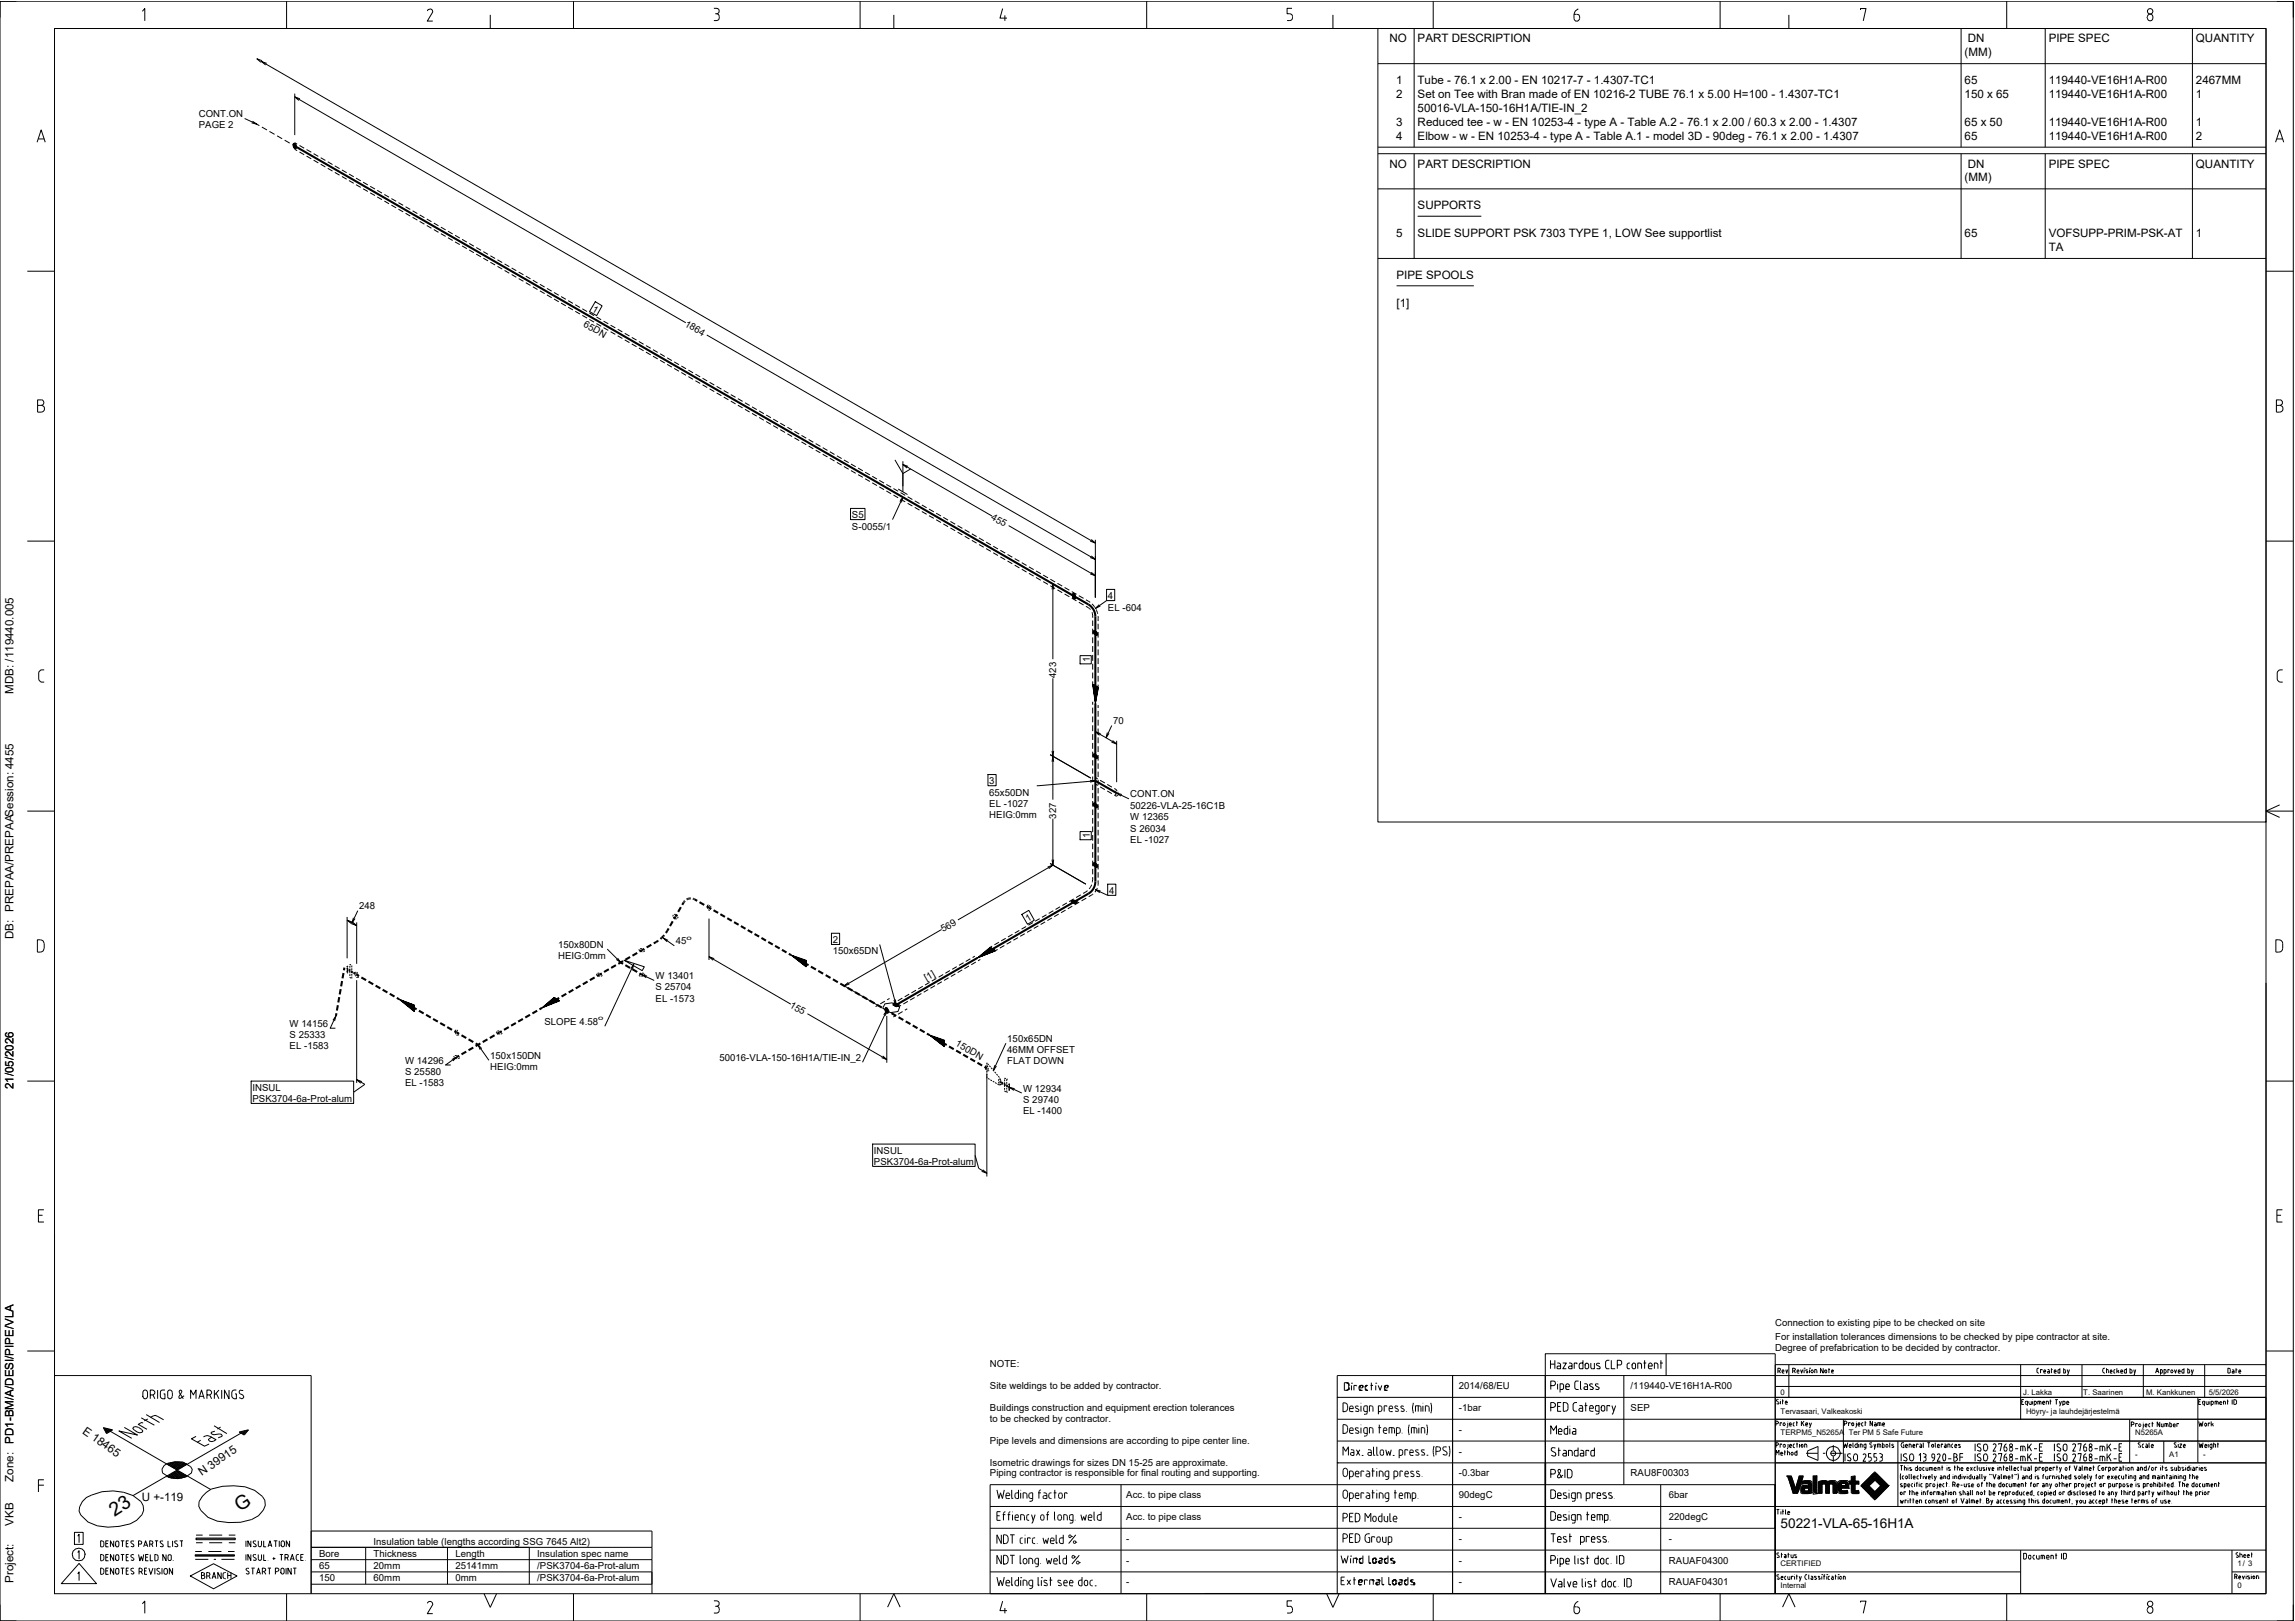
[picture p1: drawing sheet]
<svg xmlns="http://www.w3.org/2000/svg" width="841mm" height="594mm" viewBox="0 0 841 594" stroke-linecap="round" stroke-linejoin="round" font-family="sans-serif">
<defs><g id="words">
<g font-size="7.1">
<text x="42" y="556" transform="rotate(-33 42 556)">23</text>
<text x="87.9" y="554" transform="rotate(-33 87.9 554)">G</text>
</g>
<text font-size="4.9" x="652.5" y="560">50221-VLA-65-16H1A</text>
<g font-size="4.2">
<text x="509.2" y="15.5">NO</text>
<text x="519.5" y="15.5">PART DESCRIPTION</text>
<text x="721.1" y="15.5">DN</text>
<text x="750.7" y="15.5">PIPE SPEC</text>
<text x="804.7" y="15.5">QUANTITY</text>
<text x="719.9" y="20.5">(MM)</text>
<text x="511.6" y="30.8">1</text>
<text x="511.6" y="35.9">2</text>
<text x="519.5" y="30.8">Tube - 76.1 x 2.00 - EN 10217-7 - 1.4307-TC1</text>
<text x="519.5" y="35.9">Set on Tee with Bran made of EN 10216-2 TUBE 76.1 x 5.00 H=100 - 1.4307-TC1</text>
<text x="719.9" y="30.8">65</text>
<text x="719.9" y="35.9">150 x 65</text>
<text x="750.7" y="30.8">119440-VE16H1A-R00</text>
<text x="750.7" y="35.9">119440-VE16H1A-R00</text>
<text x="804.7" y="30.8">2467MM</text>
<text x="804.7" y="35.9">1</text>
<text x="519.5" y="40.9">50016-VLA-150-16H1A/TIE-IN_2</text>
<text x="511.6" y="46.1">3</text>
<text x="519.5" y="46.1">Reduced tee - w - EN 10253-4 - type A - Table A.2 - 76.1 x 2.00 / 60.3 x 2.00 - 1.4307</text>
<text x="719.9" y="46.1">65 x 50</text>
<text x="750.7" y="46.1">119440-VE16H1A-R00</text>
<text x="804.7" y="46.1">1</text>
<text x="511.6" y="51.2">4</text>
<text x="519.5" y="51.2">Elbow - w - EN 10253-4 - type A - Table A.1 - model 3D - 90deg - 76.1 x 2.00 - 1.4307</text>
<text x="719.9" y="51.2">65</text>
<text x="750.7" y="51.2">119440-VE16H1A-R00</text>
<text x="804.7" y="51.2">2</text>
<text x="509.2" y="61.4">NO</text>
<text x="519.5" y="61.4">PART DESCRIPTION</text>
<text x="721.1" y="61.4">DN</text>
<text x="750.7" y="61.4">PIPE SPEC</text>
<text x="804.7" y="61.4">QUANTITY</text>
<text x="719.9" y="66.4">(MM)</text>
<text x="519.5" y="76.7">SUPPORTS</text>
<text x="511.6" y="86.9">5</text>
<text x="519.5" y="86.9">SLIDE SUPPORT PSK 7303 TYPE 1, LOW See supportlist</text>
<text x="719.9" y="86.9">65</text>
<text x="750.7" y="86.9">VOFSUPP-PRIM-PSK-AT</text>
<text x="804.7" y="86.9">1</text>
<text x="750.7" y="91.9">TA</text>
<text x="511.8" y="102.2">PIPE SPOOLS</text>
<text x="511.8" y="112.4">[1]</text>
<text x="5" y="254.2" transform="rotate(-90 5 254.2)">MDB: /119440.005</text>
<text x="5" y="344.2" transform="rotate(-90 5 344.2)">DB: PREPAA/PREPAASession: 4455</text>
<text x="5" y="399.1" transform="rotate(-90 5 399.1)">21/05/2026</text>
<text x="30" y="525" transform="rotate(35 30 525)">E 18465</text>
<text x="5" y="529" transform="rotate(-90 5 529)">PD1-BM/A/DESI/PIPE/VLA</text>
<text x="5" y="543" transform="rotate(-90 5 543)">Zone:</text>
<text x="74" y="541" transform="rotate(-35 74 541)">N 39915</text>
<text x="52" y="550">U +-119</text>
<text x="5" y="559" transform="rotate(-90 5 559)">VKB</text>
<text x="5" y="580" transform="rotate(-90 5 580)">Project:</text>
</g>
<g font-size="3.5">
<text x="72.8" y="42.9">CONT.ON</text>
<text x="72.8" y="47.1">PAGE 2</text>
<text x="216.7" y="114" transform="rotate(30 216.7 114)">1</text>
<text x="213.6" y="119.4" transform="rotate(30 213.6 119.4)">65DN</text>
<text x="250.7" y="119.4" transform="rotate(30 250.7 119.4)">1864</text>
<text x="312.2" y="189.9">S5</text>
<text x="363" y="190.2" transform="rotate(30 363 190.2)">455</text>
<text x="312.2" y="194">S-0055/1</text>
<text x="406" y="219.6">4</text>
<text x="406" y="223.7">EL -604</text>
<text x="399.4" y="242.7" transform="rotate(-90 399.4 242.7)">1</text>
<text x="387.1" y="248.5" transform="rotate(-90 387.1 248.5)">423</text>
<text x="407.9" y="265.3">70</text>
<text x="362.5" y="287.4">3</text>
<text x="362.5" y="291.6">65x50DN</text>
<text x="414.2" y="292.2">CONT.ON</text>
<text x="362.5" y="295.7">EL -1027</text>
<text x="362.5" y="299.9">HEIG:0mm</text>
<text x="387.1" y="300" transform="rotate(-90 387.1 300)">327</text>
<text x="414.2" y="296.4">50226-VLA-25-16C1B</text>
<text x="414.2" y="300.5">W 12365</text>
<text x="414.2" y="304.7">S 26034</text>
<text x="399.4" y="307.2" transform="rotate(-90 399.4 307.2)">1</text>
<text x="414.2" y="308.9">EL -1027</text>
<text x="406.4" y="327.6">4</text>
<text x="131.6" y="333.2">248</text>
<text x="345.7" y="341.7" transform="rotate(-30 345.7 341.7)">569</text>
<text x="376.7" y="338" transform="rotate(-30 376.7 338)">1</text>
<text x="204.5" y="347.3">150x80DN</text>
<text x="247.6" y="346.1">45</text>
<text x="305.1" y="345.6">2</text>
<text x="204.5" y="351.4">HEIG:0mm</text>
<text x="305.1" y="349.7">150x65DN</text>
<text x="240.2" y="358.8">W 13401</text>
<text x="339.5" y="359.5" transform="rotate(-30 339.5 359.5)">[1]</text>
<text x="240.2" y="362.9">S 25704</text>
<text x="240.2" y="367.1">EL -1573</text>
<text x="289.2" y="369" transform="rotate(30 289.2 369)">155</text>
<text x="106.1" y="376.2">W 14156</text>
<text x="199.5" y="375.6">SLOPE 4.58</text>
<text x="106.1" y="380.4">S 25333</text>
<text x="349.9" y="383.1" transform="rotate(30 349.9 383.1)">150DN</text>
<text x="369.1" y="381.8">150x65DN</text>
<text x="106.1" y="384.6">EL -1583</text>
<text x="148.4" y="389.7">W 14296</text>
<text x="179.7" y="388">150x150DN</text>
<text x="263.6" y="388.7">50016-VLA-150-16H1A/TIE-IN_2</text>
<text x="369.1" y="385.9">46MM OFFSET</text>
<text x="148.4" y="393.9">S 25580</text>
<text x="179.7" y="392.2">HEIG:0mm</text>
<text x="369.1" y="390.1">FLAT DOWN</text>
<text x="92.5" y="399.7">INSUL</text>
<text x="148.4" y="398.1">EL -1583</text>
<text x="374.9" y="400">W 12934</text>
<text x="92.5" y="403.9">PSK3704-6a-Prot-alum</text>
<text x="374.9" y="404.2">S 29740</text>
<text x="374.9" y="408.4">EL -1400</text>
<text x="320.3" y="422.8">INSUL</text>
<text x="320.3" y="427">PSK3704-6a-Prot-alum</text>
<text x="650.5" y="486.1">Connection to existing pipe to be checked on site</text>
<text x="650.5" y="491.1">For installation tolerances dimensions to be checked by pipe contractor at site.</text>
<text x="650.5" y="495.1">Degree of prefabrication to be decided by contractor.</text>
<text x="362.7" y="501">NOTE:</text>
<text x="362.7" y="509">Site weldings to be added by contractor.</text>
<text x="534.6" y="509">2014/68/EU</text>
<text x="597.6" y="509">/119440-VE16H1A-R00</text>
<text x="362.7" y="517">Buildings construction and equipment erection tolerances</text>
<text x="362.7" y="521">to be checked by contractor.</text>
<text x="534.6" y="517">-1bar</text>
<text x="597.6" y="517">SEP</text>
<text x="534.6" y="525">-</text>
<text x="362.7" y="529">Pipe levels and dimensions are according to pipe center line.</text>
<text x="534.6" y="533">-</text>
<text x="362.7" y="537">Isometric drawings for sizes DN 15-25 are approximate.</text>
<text x="362.7" y="541">Piping contractor is responsible for final routing and supporting.</text>
<text x="534.6" y="541">-0.3bar</text>
<text x="597.6" y="541">RAU8F00303</text>
<text x="412.7" y="549">Acc. to pipe class</text>
<text x="534.6" y="549">90degC</text>
<text x="611.5" y="549">6bar</text>
<text x="412.7" y="557">Acc. to pipe class</text>
<text x="534.6" y="557">-</text>
<text x="611.5" y="557">220degC</text>
<text x="136.9" y="566">Insulation table (lengths according SSG 7645 Alt2)</text>
<text x="412.7" y="565">-</text>
<text x="534.6" y="565">-</text>
<text x="611.5" y="565">-</text>
<text x="116.9" y="570.5">Bore</text>
<text x="116.9" y="575">65</text>
<text x="136.9" y="570.5">Thickness</text>
<text x="136.9" y="575">20mm</text>
<text x="166.9" y="570.5">Length</text>
<text x="166.9" y="575">25141mm</text>
<text x="196.9" y="570.5">Insulation spec name</text>
<text x="196.9" y="575">/PSK3704-6a-Prot-alum</text>
<text x="412.7" y="573">-</text>
<text x="534.6" y="573">-</text>
<text x="611.5" y="573">RAUAF04300</text>
<text x="116.9" y="579.5">150</text>
<text x="136.9" y="579.5">60mm</text>
<text x="166.9" y="579.5">0mm</text>
<text x="196.9" y="579.5">/PSK3704-6a-Prot-alum</text>
<text x="412.7" y="581">-</text>
<text x="534.6" y="581">-</text>
<text x="611.5" y="581">RAUAF04301</text>
</g>
<g font-size="2.8">
<text x="652.5" y="511">0</text>
<text x="741.4" y="511">J. Lakka</text>
<text x="763.4" y="511">T. Saarinen</text>
<text x="786.4" y="511">M. Kankkunen</text>
<text x="809.4" y="511">5/5/2026</text>
<text x="652.5" y="518">Tervasaari, Valkeakoski</text>
<text x="742.4" y="518">Höyry- ja lauhdejärjestelmä</text>
<text x="652.5" y="526">TERPM5_N5265A</text>
<text x="677.5" y="526">Ter PM 5 Safe Future</text>
<text x="782.4" y="526">N5265A</text>
<text x="782.4" y="534">-</text>
<text x="794.9" y="534">A1</text>
<text x="807.4" y="534">-</text>
<text x="652.5" y="574">CERTIFIED</text>
<text x="819.9" y="574">1/ 3</text>
<text x="652.5" y="582">Internal</text>
<text x="819.9" y="582">0</text>
</g>
<g font-size="2.3">
<text x="251.6" y="344.4">o</text>
<text x="219.2" y="373.9">o</text>
</g>
</g></defs>
<g fill="none" stroke="#000" stroke-width=".37">
<path d="M0 .4h840.4v593.6h-840.4zM6 .4h-6v6.1M20 10.4h810.4v573.6h-810.4zM52.2 4.1l.9-1v4.5M105 .4v10M157.6 3.4h-.5l-.5 .6M157.6 3.2a.95 .95 0 0 1 .8 1.5l-1.8 3h2M179.7 5.4v5M210.2 .4v10M261.6 3.1h1a1.03 1.03 0 0 1 .9 1.2 1.03 1.03 0 0 1-1.4 .7M262.6 5a.89 .89 0 0 1 .9 1M263.5 6.5a.89 .89 0 0 1-.9 1h-1"/>
<path d="M263.6 6v.5M315.2 .4v10M327.5 5.4v5M367.4 3.1l-1 3.5h2.6M368.2 5.6v2M420.2 .4v10M473.4 3.1h-1.7v1.9h1a1.28 1.28 0 0 1 1 1.3 1.28 1.28 0 0 1-1 1.2h-1M488.5 5.4v5M504.9 10.4h325.5v290.8h-325.5zM504.9 10.4h325.5M518.2 10.4v43.5M525.2 .4v10"/>
<path d="M577.8 5.3h-1v1.4a.99 .99 0 0 0 1 1 .99 .99 0 0 0 1-1M577.9 5.3a1.02 1.02 0 0 1 1 1.4M578.4 3.2a2.37 2.37 0 0 0-1.6 2.1M630.3 .4v10M655.5 5.4v5M681.8 3.7v-.6h2l-1 4.5M718.6 10.4v43.5M735.4 .4v10M749.5 10.4v43.5M786.8 6.2v.4M786.9 6.2a1.1 1.1 0 0 1 1.6-.9 1.1 1.1 0 0 1 .3 1.7 .99 .99 0 0 1-1.1 .6 .99 .99 0 0 1-.8-1M803.4 10.4v43.5"/>
<path d="M834.4 .4h6v6.1M95.8 22.5l305.6 176.5M96 22.2l-1.9-.7 1.5 1.3M97.7 23.2l-1.9-.7 1.5 1.3M108 34.3v15.2M108 35.5l143.3 82.8M109.9 36.2l-1.9-.7 1.5 1.3M504.9 23.3h325.5M13.6 52.1l1.5-4.5 1.5 4.5M14.1 50.9h2.1M89.6 43.4l5.4 2.7M92.5 44.4l1.6 1.1-1.9-.5"/>
<path d="M96 46.6l1.8 1M98.7 48.2l1.9 1M101.5 49.8l1.9 1M104.3 51.4l1.9 1M107.1 53l.9 .5M107.5 52.6l.5-.1 .5 .7v1.2l-.5 .1-.5-.7zM108 52.3l.9 .5M108 54.7l.9 .5M109.8 53.3l1.7 1M109.8 55.7l1.7 1M112.3 57.2l1.8 1M112.3 54.8l1.8 1"/>
<path d="M114.9 58.7l1.8 1M114.9 56.3l1.8 1M117.5 57.8l1.7 1M120.1 59.3l1.7 1M504.9 53.9h325.5M504.9 56.3h325.5M518.2 56.3v38.4M718.6 56.3v38.4M749.5 56.3v38.4M803.4 56.3v38.4M833.9 52.1l1.5-4.5 1.5 4.5M834.4 50.9h2.1"/>
<path d="M117.5 60.2l1.7 1M120.1 61.7l1.7 1M122.7 63.2l1.7 1M122.7 60.8l1.7 1M125.3 64.7l1.7 1M125.3 62.3l1.7 1M127.9 66.2l1.7 1M127.9 63.8l1.7 1M130.5 65.3l1.7 1M130.5 67.7l1.7 1M133.1 66.8l1.7 1M133.1 69.2l1.7 1"/>
<path d="M135.7 68.3l1.7 1M135.7 70.7l1.7 1M138.2 69.8l1.8 1M138.2 72.2l1.8 .9M140.8 71.3l1.8 1M140.8 73.7l1.8 1M143.4 75.2l1.8 1M143.4 72.8l1.8 .9M146 74.3l1.8 .9M146 76.7l1.8 .9M148.6 75.8l1.7 .9M148.6 78.2l1.7 1"/>
<path d="M151.2 79.6l1.7 1.1M151.2 77.3l1.7 1M153.8 78.7l1.7 1.1M504.9 69.2h325.5M519.5 79.2h23.3M10 99.4h10M153.8 81.1l1.7 1M156.4 80.2l1.7 1.1M156.4 82.6l1.7 1M159 81.7l1.7 1M159 84.1l1.7 1M161.6 85.6l1.7 1"/>
<path d="M161.6 83.2l1.7 1M164.2 84.7l1.7 1M164.2 87.1l1.7 1M166.7 86.2l1.8 1M166.7 88.6l1.8 1M169.3 90.1l1.8 1M169.3 87.7l1.8 1M171.9 89.2l1.8 1M171.9 91.6l1.8 1M174.5 90.7l1.8 1M174.5 93.1l1.8 1M177.1 92.2l1.7 1"/>
<path d="M177.1 94.6l1.7 1M179.7 93.7l1.7 1M179.7 96.1l1.7 1M182.3 95.2l1.7 1M182.3 97.6l1.7 1M184.9 96.7l1.7 1M184.9 99.1l1.7 1M187.5 98.2l1.7 1M190.1 99.7l1.7 1M504.9 94.7h325.5M830.4 99.4h10M187.5 100.6l1.7 1"/>
<path d="M190.1 102.1l1.7 1M192.7 101.2l1.7 1M192.7 103.6l1.7 1M195.3 102.7l1.7 1M195.3 105.1l1.7 1M197.8 106.6l1.8 1M197.8 104.2l1.8 1M200.4 108.1l1.8 1M200.4 105.7l1.8 1M203 107.2l1.7 1M203 109.6l1.7 1M205.6 111.1l1.8 1"/>
<path d="M205.6 108.7l1.8 1M208.2 112.6l1.7 1M208.2 110.2l1.7 1M210.8 111.7l1.7 1M210.8 114.1l1.7 1M213.4 113.2l1.7 1M213.4 115.6l1.7 1M216 117l1.7 1.1M216 114.7l1.7 1M218.1 110.5l2.5 1.6-2 3.6-2.6-1.5zM218.6 116.1l1.7 1.1M218.6 118.6l1.7 .9"/>
<path d="M221.2 117.7l1.7 .9M223.7 119.2l1.8 .9M511.8 104.7h28.3M221.2 120.1l1.7 1M223.7 121.6l1.8 .9M226.4 120.6l1.7 1M226.4 123.1l1.7 .9M228.9 124.5l1.8 1.1M228.9 122.2l1.8 .9M231.5 126l1.8 1M231.5 123.7l1.8 .9M234.1 125.1l1.7 1.1"/>
<path d="M234.1 127.5l1.7 1M236.7 129l1.7 1M236.7 126.6l1.7 1M239.3 130.5l1.7 1M239.3 128.1l1.7 1M241.9 129.6l1.7 1M241.9 132l1.7 1M244.5 131.1l1.7 1M244.5 133.5l1.7 1M247.1 135l1.7 1M247.1 132.6l1.7 1M249.7 134.1l1.7 1"/>
<path d="M249.7 136.5l1.7 1M252.3 135.6l1.7 1M252.3 138l1.7 1M254.8 137.1l1.8 1M254.8 139.5l1.8 1M257.4 138.6l1.8 1M259 122.8l142.4 82.2M13.8 146.5h1.3a1.01 1.01 0 0 1 1 1 1.01 1.01 0 0 1-1 1 1.24 1.24 0 0 1 1.2 1.3 1.24 1.24 0 0 1-1.2 1.2h-1.3zM13.8 148.5h1.3M257.4 141l1.8 1M260 140.1l1.7 1M260 142.5l1.7 1"/>
<path d="M262.6 141.6l1.8 1M262.6 144l1.8 1M265.2 143.1l1.7 1M265.2 145.5l1.7 1M267.8 147l1.7 1M267.8 144.6l1.7 1M270.4 146.1l1.7 1M270.4 148.5l1.7 1M273 147.6l1.7 1M273 150l1.7 1M275.6 151.5l1.7 1M275.6 149.1l1.7 1"/>
<path d="M278.2 150.6l1.7 1M278.2 153l1.7 1M280.8 152.1l1.7 1M280.8 154.5l1.7 1M283.4 156l1.7 1M283.4 153.6l1.7 1M285.9 157.5l1.8 1M285.9 155.1l1.8 1M288.5 156.6l1.8 1M288.5 159l1.8 1M291.1 158.1l1.8 1M293.7 159.6l1.7 1"/>
<path d="M834.2 146.5h1.2a1.01 1.01 0 0 1 1 1 1.01 1.01 0 0 1-1 1 1.24 1.24 0 0 1 1.2 1.3 1.24 1.24 0 0 1-1.2 1.2h-1.2zM834.2 148.5h1.2M291.1 160.5l1.8 1M293.7 161.9l1.7 1.1M296.3 161.1l1.7 1M296.3 163.4l1.7 1M298.9 162.5l1.7 1.1M298.9 165l1.7 .9M301.5 164l1.7 1M301.5 166.5l1.7 .9M304.1 165.5l1.7 1M304.1 167.9l1.7 1"/>
<path d="M306.7 167l1.7 1M306.7 169.4l1.7 1M309.3 170.9l1.7 1M309.3 168.6l1.7 .9M311.8 172.4l1.8 1M311.8 170l1.8 1M314.4 171.5l1.8 1M314.4 173.9l1.8 1M317 175.4l1.8 1M317 173l1.8 1M319.6 176.9l1.7 1M319.6 174.5l1.7 1"/>
<path d="M322.2 176l1.8 1M322.2 178.4l1.8 1M324.8 179.9l1.7 1M324.8 177.5l1.7 1M327.4 179l1.7 1M328 168.5l2.9 5 2.8-1.7M329.1 179.2l3.4 2M330.9 170.2l32.6 18.9M330.9 169v11.2M332.8 170.9l-1.9-.7 1.5 1.3M10 198.3h10M311.7 186.3h5.3v4.1h-5.3z"/>
<path d="M327.4 181.4l1.7 1M329.7 183.8l1.2-1.6-.6 1.9M330 180.5l1.7 1M330 182.9l1.7 1M330.9 182.2l-3.8 8.2M332.6 182l1.7 1M332.6 184.4l1.7 1M335.2 183.5l1.8 1M335.2 185.9l1.8 1M337.8 185.1l1.8 1M337.8 187.4l1.8 1M340.4 186.5l1.8 1.1"/>
<path d="M340.4 189l1.8 .9M343.1 188.1l1.7 1M343.1 190.5l1.7 1M345.7 189.6l1.7 1M345.7 192l1.7 1M348.3 191.1l1.7 1M348.3 193.5l1.7 1M350.9 192.6l1.8 1M350.9 195l1.8 1M353.5 194.1l1.8 1M353.5 196.5l1.8 1M356.1 195.6l1.8 1"/>
<path d="M356.1 198l1.8 1M358.7 197.1l1.8 1.1M358.7 199.5l1.8 1M361.4 198.6l1.7 1M369.6 192.6l31.8 18.4M399.9 197.7l1.5 1.3-1.9-.7M401.4 197.8v21.2M830.4 198.3h10M361.4 201l1.7 1M364 202.6l1.7 1M364 200.2l1.7 1M366.6 201.7l1.7 1"/>
<path d="M366.6 204.1l1.7 1M369.2 203.2l1.8 1M369.2 205.6l1.8 1M371.8 207.1l1.8 1M371.8 204.7l1.8 1M374.4 206.2l1.8 1M374.4 208.6l1.8 1M377 210.1l1.8 1M377 207.7l1.8 1M379.6 209.2l1.8 1M379.6 211.6l1.8 1M382.3 210.7l1.7 1"/>
<path d="M382.3 213.1l1.7 1M384.8 213.4l13.1 7.6M384.9 214.6l1.7 1.1M384.9 212.3l1.7 1M385.5 216l.3-2 .3 2M385.8 214v27.6M387.5 213.8l1.7 1M387.5 216.1l1.7 1.1M390.1 215.3l1.8 1M390.1 217.7l1.8 1M392.8 216.8l1.7 1M392.8 219.2l1.7 1"/>
<path d="M393.1 217.6l.5-.1 .5 .7v1.2l-.5 .1-.5-.7zM395.3 218.3l1.8 1M397.9 219.8l1.6 .9M399.9 209.7l1.5 1.3-1.9-.7M399.9 203.7l1.5 1.3-1.9-.7M405.5 216h3v4.1h-3zM395.3 220.7l1.8 1M397.9 222.2l1.7 1.2M400.1 221.3l1.1 1.3M400.2 224.3l.2 1.1M400.4 225.4v1M400.4 227.4v2"/>
<path d="M400.4 230.4v2.1M400.4 233.5v2.2M400.4 236.7v2.2M400.4 240v2.2M400.9 231.1l1 .6 .4 .8-.4 .4-1-.6-.4-.8zM401.7 223.3l.5 1.6M402.4 225.7l.1 .9M402.4 226.6v1M402.4 228.6v2M402.4 231.6v2M402.4 234.7v2.2M402.4 238v2.1"/>
<path d="M402.8 221.6l-1.4 1.4 1.8-.9M405.5 220.1l-4.1 2.9M16.2 245.5l-1.3 .1-.7 1 .1 2.6 .6 .6 1.3 .2M385.8 248.6v44.4M395.8 240.3h4.1v3h-4.1zM400.4 243.2v2.2M400.4 246.4v2.2M400.4 249.7v1.1M400.4 257.2v1M400.4 259.3v2.2M401.4 251.4v2.8l-.2-2.9 .5 .3-.3 3.2-.3-3.6 .7 .4-.4 3.8-.5-4.3 1.1 .6-.6 4.3-.6-5 1.3 .7-.7 4.9-.8-5.6 1.6 .9-.8 5.3-.9-6.3 1.9 1.1-1 5.8-1-7 2.1 1.2-1.1 5.8M402.4 241.2v2.2"/>
<path d="M402.4 244.4v2.2M402.4 247.6v2.2M402.4 250.9v1.1M402.4 258.4v1M836.5 245.5a1.46 1.46 0 0 0-2 1.1l.1 2.6a1.57 1.57 0 0 0 1.9 .8M384.8 276.5l14.9 8.6M385.5 279.1l.3-2 .3 2M385.5 275.2l.3 1.9 .3-1.9M400.4 262.5v2.2M400.4 265.8v2.1M400.4 269v2.2M400.4 272.2v2.2"/>
<path d="M400.4 275.5v2M400.4 278.5v2M400.9 276.2l1 .6 .4 .8-.4 .4-1-.6-.4-.8zM401.4 266.9v17.2M401.4 268.1l3.9 2.2M402.4 260.5v2.1M402.4 263.7v2.2M402.4 267v2.1M402.4 270.2v2.2M402.4 273.4v2.2M402.4 276.6v2.1M402.4 279.7v2"/>
<path d="M403.3 268.8l-1.9-.7 1.5 1.3M405.3 270.3l3.9 2.4M405.8 268.4l-.5 1.9 1.1-1.6M407.4 265.9l-2.1 4.4M407.7 271.3l1.5 1.4-1.9-.8M409.2 271.5v15.1M10 297.2h10M362 283.8h3v4.1h-3zM399.4 285.9l2 .2-1.9 .5M400.4 281.5v2M400.4 284.5v2M400.4 287.5v2"/>
<path d="M400.4 290.5v2M400.4 293.5v2.1M400.4 296.6v2.1M400.4 299.7v2.1M400.5 294.6l.4-.4 1 .6 .4 .8-.4 .4-1-.6zM401.4 286.1l-21.5 1.8M401.4 284.9l.9 .5M401.4 287.3l.9 .5M402.4 282.7v2M402.4 285.7v2M402.4 288.7v2M402.4 291.7v2"/>
<path d="M402.4 294.7v2.1M402.4 297.8v2.1M403.1 285.9l1.8 1M403.1 288.3l1.8 1M405.7 287.4l1.8 1M405.7 289.8l1.8 1M408.3 288.9l.9 .5M408.3 291.3l.9 .5M408.7 290.9h.1M408.7 290.9l.4 .6M408.7 289.9v.7M408.9 289.7l.5 .2"/>
<path d="M409.2 290.6l4.5 2.1M409.6 290.2l.1 .6M409.7 291.2v.3l-.3 .1M411.1 291.1l-1.9-.5 1.6 1.1M830.4 297.2h10M830.4 297.2l5 2.3M835.4 294.9l-5 2.3M383.9 317.7l1.9-.7-1.5 1.3M384.8 316.4l13.1 7.6M385.5 315l.3 2 .3-2M385.8 300v17l-34.8 20.1M395.8 304.7h4.1v3h-4.1z"/>
<path d="M400.4 302.8v2.1M400.4 306v2.1M400.4 309.1v2.1M400.4 312.3v2M400.4 315.4v2M400.4 318.4v2M400.9 316.1l1 .6 .4 .8-.4 .4-1-.6-.4-.8zM402.4 300.9v2.1M402.4 304.1v2M402.4 307.2v2.1M402.4 310.3v2.1M402.4 313.4v2.1"/>
<path d="M402.4 316.6v2M402.4 319.6v2M127.2 336v15.2M127.2 337.2l1.8 1M129 338.2l1.7 1M129.1 337.9l-1.9-.7 1.6 1.3 1.9 .7-1.5-1.3M129.5 336.3l-.5 1.9 1.1-1.6M130.7 338v15.2M131.1 333.7l-2.1 4.5M246.7 336.1l.5 .3M246.8 335.3l-.2 .5M247 335.1l.6 .1"/>
<path d="M247.4 336.6h.6M247.9 335.3l.5 .4M248.4 336l-.1 .5M259.3 332.4l.1 .6M259.6 333.3l.5 .2M259.6 331.6l-.3 .1v.3M259.8 336.6v15.2M259.9 331.7l.4 .6M260.3 332.3h.1M260.3 332.6v.7M374.4 335.1l2.6-1.5 2 3.6-2.5 1.5zM376 339.5l-1.7 1"/>
<path d="M378.5 338.1l-1.6 .9M380.5 339.3l-1.7 .9M381 336.6l-1.7 1M383 337.8l-1.7 1M383.5 335.2l-1.7 .9M385.5 336.4l-1.7 .9M386 333.7l-1.7 1M388 334.9l-1.7 1M388.5 332.3l-1.7 1M390.5 333.5l-1.7 1M391 330.9l-1.7 .9M392.7 330l.9-.1 1.1 .6-.2 .5-.9 .1-1.1-.6z"/>
<path d="M392.9 332.1l-1.6 .9M393.5 329.4l-1.7 1M395.5 330.6l-1.7 1M396.1 327.9l-1.8 1M398.1 329.1l-1.8 1M398.5 326.4l-1.6 1M399.8 328.1l-.9 .5M400.1 324.2l-1 1.5M400.4 322.4l-.1 .9M400.4 321.4v1M400.6 327.6l-.8 .5M401.4 326l4.5 2.1"/>
<path d="M402.1 325.4l-.9 1.5M402.4 322.6v1M402.5 323.6l-.2 .9M403.3 326.5l-1.9-.5 1.6 1.1M405.9 324h3v4.1h-3zM13.7 344.4h1.1a1.4 1.4 0 0 1 1.4 1.3v1.8a1.39 1.39 0 0 1-1.4 1.4h-1.1zM127.2 354.3v-.3l.2 .4M127.2 354.7v.6M127.2 355.6v.7M127.2 355.2l.3 .2M127.2 355.4l.3 .2M127.2 354.9l.3 .2"/>
<path d="M127.3 354.5v.6M127.3 355.7l-.1 .6M127.3 355.5l.1 .6M127.4 354.7l-.1 .6M127.4 356.3v.3l-.2-.1M127.4 354.7v.5M127.4 355.5v.5M127.8 355.5l.6 .3M127.8 355.7l.6 .3M127.8 355.2l.6 .4M128.2 358l.4 .4M128.2 353.6v-.2l.4 .2"/>
<path d="M128.2 353.9v.7M128.2 354.9v.7M128.2 356v.6M128.2 357v.6M128.7 356l.5 .3M128.7 356.2l.5 .4M128.7 355.7l.5 .3M128.9 353.8v.7M128.9 354.8v.7M128.9 355.8v.7M128.9 356.9v.6M128.9 357.9v.7"/>
<path d="M129.5 356.5l.6 .4M129.5 356.7l.6 .3M129.5 356.2l.6 .4M130.2 357.1l.2 .7M130.4 356.3l-.2 .5M130.4 357l.3 .2M130.4 357.2l.3 .2M130.4 356.7l.3 .2M130.6 358.1h.6M130.7 359.2v37.6M130.7 356.2l.4 .5M131.2 358.1h.1"/>
<path d="M131.2 357v.8M218.7 356.9l-.2 .3 .4 .1M219.2 357.5l.6 .3M219.6 356.6l-.7 .1M219.9 356.7l.7 .4M220.7 357.3l-.5 .4M222.5 347.8l4.9 4.9M226.3 351.1l1.1 1.6-1.6-1.1M228.7 351.9l7.4 2.4-.8 1.4zM231.1 355l1.1-1.6-.5 1.9M232.2 353.4l-10.6 22.7M234.2 357.3l.1 .4h.4"/>
<path d="M234.3 347.9l-.2 .3 .4 .1M234.8 348.5l.6 .3M234.9 356.7l-.6 .4M235.2 347.6l-.7 .1M235.2 357.2l4.5 2.1M235.2 356.6l.7 .1M235.5 347.7l.7 .4M235.7 357.5l-.6 .3M236.2 356.9l.1 .3-.3 .1M236.2 348.3l-.4 .4M237.1 357.7l-1.9-.5 1.6 1.1M243 343.7l4.1 2.9"/>
<path d="M244.8 344.6l-1.8-.9 1.4 1.4M259.8 350.6l30 17.4M261.7 351.3l-1.9-.7 1.5 1.3M289.9 350l5.5 3.3-1.8-1.1 1.8 .8v.4l-2.4-1.6 2.4 1.1v.7l-2.8-2 2.8 1.1v1.1l-3.4-2.6 3.4 1.4v1.3l-3.9-2.9 3.9 1.4v1.7l-4.4-3.5 4.4 1.6v2l-5-3.9 5 1.8v2.2l-5.5-4.3 5.5 1.9v1.3M304.7 342h3v4.1h-3zM310.9 360l-1.5 1.3 1.9-.7M322.4 346.1l6 22.2M340.6 360l-1.6 1M343.1 358.5l-1.6 1M345 340.6l-35.6 20.7M345.1 359.7l-1.6 1M345.6 357.1l-1.6 1"/>
<path d="M347.6 358.3l-1.7 1M348.1 355.7l-1.7 .9M350.1 356.9l-1.7 .9M350.6 354.2l-1.7 1M352.6 355.4l-1.7 1M353.1 352.8l-1.7 .9M355.1 354l-1.7 1M355.6 351.3l-1.7 1M357.2 350.4l-.8 .5M357.6 352.5l-1.7 1M359.2 351.6l-.8 .5M363.6 346.7l-.9 .5"/>
<path d="M363.7 347.8l-1.8 1.1 1.8-1.1 .2 .1-2.6 1.3 2.2-1.5 .5 .3-3.2 1.5 2.6-1.9 .8 .4-3.9 1.8 3-2.3 1 .6-4.6 2 3.4-2.7 1.3 .8-5.2 2.2 3.8-3 1.6 .9-5.9 2.4 4.1-3.4 1.9 1.1-6.5 2.6 4.6-3.8 2.1 1.2-6.7 2.6M365.6 347.9l-.9 .5M366.1 345.3l-1.7 .9M368 346.5l-1.6 .9M368.5 343.8l-1.6 1M370.5 345l-1.6 1M371 342.4l-1.6 .9M373 343.6l-1.6 .9M373.5 341l-1.6 .9M375.5 342.2l-1.6 .9M378 340.7l-1.6 1M834 344.4a1.91 1.91 0 0 1 2.4 .8 3.2 3.2 0 0 1-.7 3.6l-1.7 .1z"/>
<path d="M122 373.9l1.1-1.6-.5 1.9M123.1 372.3l-2.1 4.5h1.9M146.3 366.2l5.5 3.1-1.8-.9 1.8 1.2v-.4l-2.4-1.2 2.4 1.7v-.7l-2.8-1.2 2.8 2.1v-1.1l-3.4-1.4 3.4 2.6v-1.3l-3.9-1.5 3.9 3v-1.7l-4.4-1.7 4.4 3.6v-2l-5-1.9 5 4v-2.2l-5.5-2.1 5.5 4.5v-1.3M166.9 378.3l.2 .7M167 377.4l-.1 .6M167.3 379.2l.6 .1M167.4 377.4l.4 .5M167.9 379.3h.1M167.9 378.2v.7M182 378l-.1 .4 .3 .1M182.5 378.7l.6 .3M182.9 377.8h-.7"/>
<path d="M183.3 377.9l.6 .4M184 378.5l-.1 .4h-.4M204 366.2l-1-.6-4.5 3.8 6.5-2.6-1.9-1.2-4 3.5 5.8-2.4-1.6-1-3.6 3.1 5.2-2.2-1.5-.8-3.2 2.6 4.4-1.8-1.2-.7-2.8 2.3 4-1.7-.9-.5-2.5 1.8 3.1-1.4-.6-.4-2.1 1.6 2.7-1.3-.3-.2-1.8 1.1 1.9-1-5.6 3.2M295.9 371.5l29.1 16.7M308.4 360.7l13.1 7.6M321.7 368.4l-.8 .5M323.8 371.9l1.2-1.6-.6 1.9M324.3 367.9l2.6-.4 2.8 1.6-.6 1.6-2.8 .4-2.8-1.6zM324.3 366.9l-1.7 1M324.4 369.4l.6-.1 .5 .7v1.2l-.5 .1-.6-.7zM325 370.3l-8.9 19M325 372.3v17.1"/>
<path d="M326 365.9l-.9 .5M327.5 367.8l.9-.1 1 .6-.1 .5-.9 .1-1.2-.6zM328.1 366.3l.3 2-.9-1.8M328.2 372.2l-.8 .5M328.2 367.2l-.8 .5M330.2 368.4l-.8 .5M330.7 365.7l-1.7 1M330.8 370.7l-1.7 1M332.5 369.7l-.9 .5M332.7 366.9l-1.7 1M333.2 364.3l-1.7 1M335.2 365.5l-1.7 1"/>
<path d="M335.7 362.9l-1.7 .9M337.7 364.1l-1.7 .9M338.1 361.4l-1.6 1M340.2 362.6l-1.7 1M340.5 379.3l5.6 3.3-1.9-1.1 1.9 .8v.3l-2.5-1.5 2.5 1.1v.7l-2.8-2 2.8 1.1v1.1l-3.4-2.6 3.4 1.4v1.3l-4-2.9 4 1.4v1.7l-4.4-3.6 4.4 1.7v2l-5-3.9 5 1.8v2.1l-5.6-4.2 5.6 1.9v1.3M342.6 361.2l-1.6 1M830.4 360.2v139.9M10 396.2h10M92 396.2h37.6v8.1h-37.6zM130.7 395.6l3 1.8-4.1 2.8M132.6 396.3l-1.9-.7 1.5 1.3M165.6 388.2l1.8-.8-1.4 1.4"/>
<path d="M166.4 387l-.1 .4 .3 .1M166.9 387.7l.7 .2M167.4 387.4l-4.1 2.9h1.9M167.4 386.8h-.7M167.7 386.9l.6 .4M168.4 387.5l-.1 .4h-.4M175.2 382.9l4 5.6M176.6 384.3l-1.4-1.4 .8 1.8M323.5 386.9l1.5 1.3-1.9-.6M361.1 391.4l.2 .6M361.3 390.5l-.2 .6M361.5 392.3l.6 .1"/>
<path d="M361.6 390.4v.7M361.6 391.4v.7M361.6 392.4v.7M361.6 393.4v37.7M361.6 395h.2M361.6 390.4l.4 .6M361.7 389.5l-.1 .6M361.9 389.7l.4 .6M362.1 395.2l.5 .3M362.1 392.4h.1M362.1 391.3v.7M362.6 390.5l.4 .5"/>
<path d="M362.9 395.7l.6 .3M363.2 391.3l.4 .5M363.8 396.2l.6 .3M363.9 392.1l.4 .4M364.5 392.8l.4 .5M364.5 390.3l-.5 1.9 1.1-1.5M364.6 396.7l.6 .4M365.2 393.6l.4 .5M365.5 397.2l.6 .4M365.8 394.3l.4 .6M365.9 396.4l.2 .6M366.1 395.5l-.2 .5"/>
<path d="M366.3 397.3l.6 .1M366.4 396.5l.3 .1M366.4 396.6l.3 .2M366.4 395.5l.4 .5M366.4 395.1v.7M366.4 397.1v.6M366.7 396.3l-.3-.1v.6M366.9 397.4h.1M366.9 396.3v.7M367 396.8l.6 .3M367 397l.6 .3M367 396.5l.6 .3"/>
<path d="M367.9 397.3l.6 .3M367.9 397.5l.6 .3M367.9 397l.6 .3M368.1 399.7l.5 .4M368.1 395.2l.5 .1M368.1 395.6v.6M368.1 396.6v.7M368.1 397.6v.7M368.1 398.7v.6M368.6 382.3l-4.6 9.9M368.8 397.8l.5 .3M368.8 398l.5 .3"/>
<path d="M368.8 397.5l.5 .3M368.9 395.5h.1M368.9 395.5v.6M368.9 396.5v.7M368.9 397.5v.7M368.9 398.5v.7M368.9 399.6v.6M369.6 398.3l4.8 2.2M369.6 398.5l.3 .2M369.6 398l.3 .1M369.7 397.1v.4M369.7 398v.7"/>
<path d="M369.7 397.1l.2 .5M369.7 397.1l.1 .5M369.8 397.9l-.1 1.7h.2M369.9 398.8v.7v-.7M369.9 397.5l-.1 .7M369.9 397.9v.6M371.8 399l-1.9-.6 1.6 1.2M830.4 396.2h10M319.8 419.2h37.5v8.2h-37.5zM368.9 400.2h.1M357.3 423.3l1.3 4.8 3 1.8M360.1 428.6l1.5 1.3-1.9-.7"/>
<path d="M14.1 445.3h1.5M16.1 443.3h-2v4.5h2M20 452.1v50M834.4 445.3h1.5M836.4 443.3h-2v4.5h2M10 495.1h10M568.2 498.5v3.1M568.2 499.9h1.6M569.8 498.5v3.1M570.7 499.5l.9 .1 .3 .4v1.6h-.8a.49 .49 0 0 1-.5-.5 .49 .49 0 0 1 .5-.5h.8M572.7 499.5h1.3l-1.3 2.1h1.3M575 499.5l.9 .1 .2 .3v1.7h-.9a.49 .49 0 0 1-.4-.6 .49 .49 0 0 1 .5-.4h.8"/>
<path d="M577.9 499.9v-.4h-1v2.1M580.1 498.5v3.1h-1.1l-.3-.6 .1-1.1 .5-.4h.8M581.2 499.6h.6l.4 .5v1l-.4 .5a.61 .61 0 0 1-.7-.1 .61 .61 0 0 1-.2-.6v-1zM583 499.5v1.7l.3 .4h1v-2.1M586.3 499.7a.71 .71 0 0 0-1.2 .3l.1 .3 1.2 .7a.56 .56 0 0 1-.3 .6 .56 .56 0 0 1-.6 0l-.4-.1M589.8 498.5h-.8l-.6 .6 .1 2.1 .3 .4h1M590.5 498.5v3.1h1.4M597.3 499.5l-.8 .1-.3 .4v1.2l.3 .4h.8M598.3 499.8a.59 .59 0 0 1 .7-.3 .59 .59 0 0 1 .3 .7v.7a.64 .64 0 0 1-.6 .7 .64 .64 0 0 1-.6-.7zM602.3 499.5h1M602.7 498.5v3.1M608.3 499.5h1"/>
<path d="M608.6 498.5v3.1M610.5 496.1v8M830.4 495.1h10M20 504.1h94v79.9M51.8 519.6l4.8 2.6M52.6 509.6a.86 .86 0 0 1 1-.2 .86 .86 0 0 1 .5 .9v1.4a.86 .86 0 0 1-.9 .9 .86 .86 0 0 1-.9-.9v-1.4zM53.6 518.4l4.9 2.9M54.2 520l-1.3 .7M55.1 511.2h.8a.9 .9 0 0 0 .9-.9 .9 .9 0 0 0-.9-.9h-.8v3.2M55.1 519.4l1.8-.7 3.1 1.6M56 511.2l.8 1.4M57.8 509.4v3.2"/>
<path d="M60.4 509.4l-1.3 .1a2.45 2.45 0 0 0 0 2.9l1.3 .2v-1.8h-.4M63.1 510.3a.81 .81 0 0 0-.8-1 .81 .81 0 0 0-.8 1v1.4a.81 .81 0 0 0 .8 .9 .81 .81 0 0 0 .8-.9M63.2 510.3v1.4M65.6 510.2l1.6 2.4M65.7 510.2l.2-.7 .7 .2v.5l-1 1.6v.6h.6l1.3-.9M69.9 512.6v-3.2l1 1.8 .9-1.8v3.2M72.8 512.6l1-3.2 1.1 3.2M73.1 511.7h1.5M75.8 511.2l1.3-.1a.9 .9 0 0 0 .5-1 .9 .9 0 0 0-.8-.7h-1v3.2M76.8 511.2l.7 1.4M78.5 509.4v3.2M79.2 510.6l1 2"/>
<path d="M80.2 509.4l-1.7 1.9M81.2 509.4v3.2M83.9 509.4v3.2l-1.7-3.2v3.2M86.6 509.4l-1.2 .1-.3 .3-.2 1.9a1.38 1.38 0 0 0 1.7 .9v-1.8h-.5M88.3 509.4a.76 .76 0 0 0-.6 .6 .76 .76 0 0 0 .3 .8l.9 .4 .4 .7-.7 .7-1-.4M88.3 509.5l.8 .1M490 512.1h.1M490 512.1h340.4M492.1 517.3h.1M492.1 514.1l1.4 .3 .3 .7v1.2l-.3 .7-.6 .3h-.8zM493.3 509.5h.1M493.3 506.7h.1"/>
<path d="M493.3 506.7h-.7v2.8h.7M493.3 506.7l.3 .1M493.6 506.8h.1M493.6 506.8l.2 .1M493.7 509.4h.1M493.7 509.4l-.4 .1M493.8 506.9h.1M493.8 506.9l.3 .3M494 509.2h.1M494 509.2l-.3 .2M494.1 508.9h.1M494.1 507.2h.1"/>
<path d="M494.1 508.9l-.1 .3M494.1 507.2l.1 .4M494.2 508.7h.1M494.2 507.6h.1M494.2 508.7l-.1 .2M494.2 507.6v1.1M494.5 516.2h1.4l-.2-.8-.5-.2-.5 .2-.2 1.4 .1 .4 1.3 .1M495.2 506.9h.1M495.2 507.7v1.8M497.1 508v-.3h-1v1.8M497.8 515.4l-.7-.2-.5 .5 1.1 .6 .2 .8-.3 .2-1-.2M498 508.3h.1"/>
<path d="M498 508.3l.1 1M498.1 509.3h.1M498.1 508.1h.1M498.1 509.3l.2 .2M498.1 508.1l-.1 .2M498.3 509.5h.1M498.3 507.8h.1M498.3 509.5h1M498.3 507.8l-.2 .3M498.5 509.5h.1M498.5 507.7h.1M498.5 507.7h.4"/>
<path d="M498.5 507.7l-.2 .1M498.7 507.7h.1M498.7 514.1v.2M498.7 515.2v2.1M498.9 507.7h.1M498.9 507.7l.3 .2M499.2 507.9h.1M499.2 507.9l.1 .3M499.3 508.2h.1M499.3 508.2v.4h-1.3M500.2 508.2h.1M500.2 508.2l.1 .9"/>
<path d="M500.3 509.3h.1M500.3 509.1h.1M500.3 508h.1M500.3 509.3l.3 .2M500.3 509.1v.2M500.3 508l-.1 .2M500.5 507.7h.1M500.5 507.7h.7M500.5 507.7l-.2 .3M500.6 509.5h.1M500.6 509.5h.6M500.8 509.5h.1"/>
<path d="M501 517.3l-1.2-.2-.1-1.4 .5-.5h.8v2.5l-.2 .5h-1M501.8 517.3v-2.1l1.2 .2 .1 1.9M502.2 507.7h.9M502.5 506.7v2.8M504.1 506.9h.1M504.1 507.7v1.8M505 507.7l.7 1.8 .6-1.8M505.1 517.3h.7l.6-.6v-1l-.6-.5h-.7v3M507.3 509.3h.1M507.3 508.3h.1M507.3 508.1h.1M507.3 509.3l.2 .2"/>
<path d="M507.3 508.1v1.2M507.5 509.5h.1M507.5 507.8h.1M507.5 509.5h1M507.5 507.8l-.2 .3M507.7 509.5h.1M507.7 507.7h.1M507.7 507.7h.5M507.7 507.7l-.2 .1M508 507.7h.1M508.2 507.7h.1M508.2 515.4v-.2h-1v2.1"/>
<path d="M508.2 507.7l.2 .2M508.4 507.9h.1M508.4 507.9l.1 .3M508.5 508.2h.1M508.5 508.2v.4h-1.2M509 516.2h1.3l-.1-.8-.5-.2-.5 .2-.2 1.4 .2 .4 1.1 .1M512.3 515.4l-.7-.2-.4 .1-.1 .4 1.1 .6 .2 .8-.3 .2-.9-.2M514.4 515.4l-.7-.2-.4 .5 1.1 .6 .1 .8-.3 .2-.9-.2M515.4 517.1v.2M517.9 514.1l-.3 1.5 .3 2.3M518.7 517.3v-2.1l1.9 .2 .1 1.9M519.7 515.2v2.1"/>
<path d="M521.4 514.1v.2M521.4 515.2v2.1M522.3 517.3v-2.1l1.2 .2 .2 1.9M524.3 514.1l.3 1.5-.3 2.3M532.3 504.1v79.9M566.3 504.1v79.9v-87.9h84.2v87.9h-287.7v-40h287.7M568.3 507.8h.9a.84 .84 0 0 0 .8-.9 .84 .84 0 0 0-.8-.8h-.9v3.1M568.3 515.7h.9a.9 .9 0 0 0 .8-.8 .9 .9 0 0 0-.8-.9h-.9v3.2M570.8 506.1v.1M570.8 507.1v2.1M570.8 515.4h1M571.7 509.2h.9l.4-.5v-1.1l-.4-.5h-.9v3.2"/>
<path d="M572.1 514h-1.3v3.2h1.3M573.6 517.1a.86 .86 0 0 0 1-.9v-1.2a1.02 1.02 0 0 0-1-1h-.7v3.2h.7M573.8 508.2h1.3a.72 .72 0 0 0-.3-1 .72 .72 0 0 0-.9 .2v1.7l1.2 .1M577.3 517.2h.6M577.9 514h-.8l-.6 .6v1.9l.4 .6h.4M578.5 506.1h-1l-.4 .6 .1 2.1 .5 .4h.8M578.8 515.1h.9l.3 .6v1.5h-.9M579.2 506.1v2.9l.4 .2M580 516h-1a.51 .51 0 0 0-.4 .6 .51 .51 0 0 0 .5 .5M580.6 507.1h.7l.5 .5v1.6l-1.1-.1a.51 .51 0 0 1-.2-.5 .51 .51 0 0 1 .4-.4h.9M580.7 515.1h1M581.1 514v3.2"/>
<path d="M582.5 515.7v.9M582.6 516.6l.1 .4 .4 .1M582.6 515.7a.69 .69 0 0 1 .8-.6 .69 .69 0 0 1 .5 .9h-1.4M583.1 517.2h.8M583.7 507.3a.69 .69 0 0 0-.7-.3 .69 .69 0 0 0-.5 .6l1.3 .8a.67 .67 0 0 1-.3 .8 .67 .67 0 0 1-.9-.2M585.8 507.3a.6 .6 0 0 0-.7-.3 .6 .6 0 0 0-.4 .7l1.2 .7a.67 .67 0 0 1-.4 .8 .67 .67 0 0 1-.8-.2M586 517.2l-1.2-.2v-1.8l1.2-.1v2.7l-.4 .4h-.8M586.9 515.3l.4-.2a.58 .58 0 0 1 .6 .1 .58 .58 0 0 1 .2 .5v.8a.65 .65 0 0 1-.7 .7 .65 .65 0 0 1-.6-.7zM589.9 515.4v-.3h-1v2.1M590.7 515.1l.7 2.1M592.1 515.1l-1.1 3.1h-.3M592.7 500.2h.7a.86 .86 0 0 0 .9-.9 .86 .86 0 0 0-.9-.8h-.7v3.1"/>
<path d="M595.1 504.1v39.9M600.2 501.6v-2.1l1.2 .2 .1 1.9M604 500.2v.9l.3 .5h1.2M604.2 500.2v-.1a.65 .65 0 0 1 .7-.6 .65 .65 0 0 1 .6 .7v.4h-1.5M606.2 501.6v-2.1l1.1 .1 .3 .4v1.6M650.5 500.1h179.9v12M650.5 512.1v16M650.5 508.1h179.9M651.2 513.6l.5 .2M651.3 512.9l-.3 .2 .2 .4M651.3 512.8l.4 .1M651.5 502.4h.5l.4 .8"/>
<path d="M651.7 513.9l.2 .4-.2 .2-.7-.1M652 502.3l.3-.1v-.7l-.8-.1v1.8M652.4 512.8v.1M652.4 513.4v1.2M653 513.4h.6M653.1 502.8l.2 .3M653.2 512.8v1.8M653.3 503.2h.5M653.7 502.4l-.3-.4-.3 .1-.1 .7M653.8 502.4l-.8 .1M654.3 514.3v.2l.7 .1M654.4 501.9l.3 1.3 .4-1.3"/>
<path d="M654.9 513.8l-.4-.4-.3 .9M655 513.8v.2h-.8M655.5 500.1v12M656.9 502.4h.5M657.4 502.3l.5-.6-1-.3v1.8M657.5 502.4l.4 .8M658.7 503.2h.6M659.2 502.4l-.3-.4a.66 .66 0 0 0-.2 1.1M659.3 502.4l-.8 .1M659.8 501.9l.4 1.3 .4-1.3M661.1 501.4h.1M661.1 501.9v1.3"/>
<path d="M661.8 503l.5 .1M662.4 502.1l-.4-.2-.3 .3 .8 .6-.3 .3M663.1 501.4h.1M663.1 501.9v1.3M663.6 502.4v.4M663.7 502.4l.4-.4 .3 .4M663.7 502.8l.4 .3 .3-.3M664.5 502.4v.4M665.7 502.3l-.2-.4h-.5v1.3M665.8 502.3v.9M668.1 501.4v1.8l-1-1.8v1.8M668.8 502.1l.3-.1 .3 .4-.3 .7-.4-.3z"/>
<path d="M670 501.9h.6M670.2 501.4v1.8M671.2 502.5l.7-.1-.4-.4-.2 .1-.1 .7 .3 .3M671.5 503.2h.4M740.5 500.1v20M740.8 513.7h.6M741.7 512.9h-.9v1.8h.9M742.1 513.8v.5M742.3 513.8l.6-.3v1.7M742.3 514.3l.3 .4h.3M743.5 513.5v.8M744.4 513.5v1.2h-.5l-.3-.4"/>
<path d="M744.8 512.9h.1M744.8 513.5v1.2M746.1 513.8l-.7-.3v1.7M746.1 514.3l-.3 .4h-.4M746.3 513.8v.5M746.9 503.2h.3M747.2 501.4l-.6 .1-.2 .3v.9l.5 .4M747.3 513.5v1.2M747.9 513.8l-.3-.3h-.9v1.2M747.9 513.8v.9M748.3 502.2v-.3h-.6v1.3M748.5 514.1h.7l-.1-.5h-.5l-.1 .8 .7 .3"/>
<path d="M748.9 502.6h.8l-.2-.5h-.4l-.2 .8 .8 .3M749.8 514.7v-1.2l.7 .1 .2 1.1M750.4 501.9l.6 .4M751 502.3v.9l-.6-.1v-.5h.6M751.1 513.5h.6M751.3 512.9v1.8M751.6 501.9h.6M751.7 501.4v1.8M753.1 512.9h1M753.4 502.4l-.3-.4-.3 .1-.1 .8 .8 .3M753.5 502.4v.2h-.8M753.5 512.9v1.8"/>
<path d="M754.7 513.5l.3 1.2M754.8 501.4v1.8l-.7-.1v-1l.7-.2M755.4 513.5l-.7 1.7M755.9 514.7h.5l.3-.4-.3-.8h-.5v1.7M756.2 501.4v1.8h.4l.3-.9-.3-.4h-.4M757.3 514.1h.8l-.2-.5h-.4l-.2 .8 .8 .3M757.5 501.9l.4 1.3M758.3 501.9l-.5 1.9h-.3M762.9 500.1v12M770.5 501.8v.9M770.6 502.7l.4 .4M771 503.2h.3"/>
<path d="M771.3 501.4l-.6 .1-.1 .3M771.9 501.9h.4l.3 .4M771.9 501.4v1.8M772.7 502.3v.9M773.9 502.4l-.1-.3h-.4l-.1 1 .7 .1M774 502.4v.2h-.7M775.1 501.9l-.5 .2v1l.5 .1M775.7 501.4v1.8M776.1 502.4l.4 .8M776.5 502.2l-.8 .4M777 502.4v.5M777.1 502.9l.2 .3h.6"/>
<path d="M777.1 502.4l.3-.4 .5 .6h-.9M779.2 501.4v1.8l-.7-.1v-1l.7-.2M780.5 501.4v1.8l.7-.1v-.3M780.5 501.9h.4l.3 .4M781.3 502.3v.5M781.9 501.9l.3 1.3M782.6 501.9l-.5 1.9h-.2M785.4 500.1v12M789.9 503.2l.6-1.8 .6 1.8M790.1 502.6h.8M791.7 503.2l.6-.1 .1-.8-.3-.4h-.4v1.9M793.7 502.3l-.3-.4h-.4v1.9"/>
<path d="M793.7 502.8v.3l-.7 .1M793.8 502.3v.5M794.9 502.2v-.3h-.5v1.3M796.2 502.4l-.3-.4-.4 .4 .1 .6 .3 .1 .3-.3M796.3 502.4v.4M796.8 501.9l.4 1.3 .4-1.3M798.9 502.4l-.3-.4-.3 .1-.1 .8 .2 .3h.6M799 502.4v.2h-.8M799.5 502.3v.5M800.3 501.4v1.8l-.7-.1v-.3M800.3 501.9h-.5l-.2 .4M801.7 501.4v1.8h.4l.3-.9-.3-.4h-.4"/>
<path d="M803 501.9l.3 1.3M803.8 501.9l-.8 1.9M805.4 512.1v24M805.7 513.7h.6M806.5 512.9h-.8v1.8h.8M807.8 514.7h-.4l-.3-.4 .3-.8h.4v1.8M807.9 500.1v12M808.4 513.5v.8M809.2 513.5v1.2h-.4l-.3-.4M809.8 512.9h.1M809.8 513.5v1.2M811 513.8l-.2-.3h-.5v1.8"/>
<path d="M811 514.3l-.2 .4h-.5M811.1 513.8v.5M812.3 513.5v1.2M812.8 513.8l-.3-.3h-.8v1.2M812.9 513.8v.9M814.1 513.9l-.5-.2-.2 .7 .8 .3M814.2 513.9v.2h-.8M814.8 514.7v-1.2l.6 .1 .1 1.1M816.1 513.5h.5M816.3 512.9v1.8M816.4 501.4l.8 .2 .1 1.3-.2 .2-.7 .1zM818 502l.6 .1 .1 1.1-.7-.1v-.5h.7"/>
<path d="M818 512.9v1.8M818.6 512.9l1 .5-.1 1-.5 .3h-.4zM819.3 502h.6M819.4 501.4v1.8M821.1 502.4l-.1-.3h-.4l-.2 .8 .8 .3M821.2 502.4v.2h-.8M830.4 512.1v8h-179.9M830.4 512.1v71.9h-179.9v-47.9M830.4 504.1h-340.4v79.9M37.9 523.1l3.4 .9-2.2 1.3zM38.2 523.1l-.1 .3M38.4 523.4l-.3 .3"/>
<path d="M38.7 523.4l-.5 .4M38.9 523.4l-.5 .6M39.1 523.5l-.7 .6M39.4 523.5l-.9 .9M39.5 523.5l-.8 .9M39.8 523.7l-1.1 1M39.9 523.7l-1.1 1.2M40.2 523.7l-1.3 1.3M40.4 524.4l36.8 21.4M40.5 523.8l-1.6 1.4M40.6 523.8l-1.2 1.2M40.9 523.8l-.8 .9"/>
<path d="M41.1 524l-.5 .4M45.6 523.1l4.8 2.8-6.8-1.5 4.7 2.7M49 523a3.1 3.1 0 0 1 3.3 1.4l-.3 .5a3.2 3.2 0 0 1-3.3-1.4zM52.5 521.5l-.6-.2-1.2 .6 3.2 1.9M60.1 537l1.2-.8 3-.6 2.8 .2 2.8 1.6 .6 1-.3 1.3a7.7 7.7 0 0 1-10.6 0l-.2-1.4zM61.3 536.4h-.3M61.8 536.2l-.5 .5M62.1 536.1l-.8 .6M62.5 535.9l-.9 1M62.8 539.8l2.2 2M62.9 535.9l-1.1 1M63.1 539.8l2.1 2"/>
<path d="M63.2 535.8l-1.3 1.2M63.2 539.7l2.2 2.1M63.4 539.5l2.2 2.3M63.5 539.4l2.4 2.3M63.7 535.8l-1.6 1.3M63.8 539.3l2.4 2.4M64 535.6l-1.6 1.8M64 539.3l2.5 2.4M64.1 539.2l2.7 2.5M64.3 535.6l-1.8 1.8M64.4 539l2.5 2.5M64.4 535.6l-1.8 1.8"/>
<path d="M64.4 538.9l2.8 2.6M64.7 538.9l2.8 2.5M64.7 535.6l-1.8 2.1M65 538.9l2.5 2.5M65 535.6l-1.9 2.1M65.3 535.6l-2.1 2.1M65.6 535.6l-2.2 2.4M65.6 539.2l2.2 2M65.9 535.6l-2.2 2.4M66.2 535.8l-2.4 2.3M66.3 539.5l1.8 1.7M66.5 535.8l-2.5 2.3"/>
<path d="M66.8 535.8l-2.5 2.5M66.9 535.8l-2.5 2.6M67.2 535.9l-2.8 2.7M67.5 535.9l-2.8 2.7M67.5 536.1l-2.5 2.5M67.8 536.1l-2.2 2.2M68.1 536.2l-1.8 1.8M68.4 536.2l-1.3 1.2M68.4 536.4l-.6 .6M68.5 536.4l-.1 .3M71.8 526.3l-1.6 .9 4.7 2.7 1.7-.8M73.5 527.8l-1.3 .8"/>
<path d="M74.6 526.5l1.4-.5 3.1 1.5-.8 .6h-1.5l-.5-.6 1.4-1M78.4 522.5l4.7 2.8M78.7 524.4l-1.3 .5v.3l1 .6 2.7-.2 .3 .4-.1 .3-1.4 .6M80.8 523l-1.2 .7M87.6 524.7l3.4-.7-1.5 1.9zM87.8 524.7v.2M88.3 525.2l-39.5 22.8M88.3 524.7l-.2 .3M88.9 524.4l-.7 .8M89.5 524.4l-1 .9M89.9 524.1l-1.1 1.4M90.5 524.1l-1.6 1.5"/>
<path d="M91 524l-1.8 1.8M490 536.1h.1M490 520.1h340.4M490 528.1h340.4M490 536.1h340.4M492.1 525.3h.1M492.1 522.1l1.4 .3 .3 .7v1.2l-.3 .7-.6 .3h-.8zM492.1 533.3v-3.1l1 1.6 1-1.6v3.1M492.3 538.3l.7-.3 .8 .9v1.3l-.8 .9-.7-.3-.2-.6zM494.5 524.1h1.4l-.2-.7-.5-.3-.5 .3-.2 1.3 .5 .6h.9M495 531.2l1 .2 .1 1.9-1.1-.2-.2-.4 .2-.3 1.1-.2M497 531.2l1.3 2.1"/>
<path d="M497.8 523.4l-.7-.3-.4 .2-.1 .4 1.1 .7 .2 .6-.3 .3-1-.3M498.3 531.2l-1.3 2.1M498.7 522.1v.1M498.7 523.1v2.2M499.1 533.3h.1M499.7 539.3v-.3h-1v2.1M500.7 539l1 .2 .2 1.9-1.2-.2-.2-.3 .2-.4 1.2-.2M501 525.3l-1.2-.3-.1-1.2 .5-.7h.8v2.5l-.6 .6h-.6M501.3 531.2l1 .2 .2 1.9-1.2-.2v-.7l1.2-.2M501.8 525.3v-2.2l1.2 .3 .1 1.9M502.6 539h1.1M503 538v3.1"/>
<path d="M503.3 530.2l.1 3.1M503.4 533.3h.1M504.5 530.2l.1 3.1M504.5 538v.1M504.5 539v2.1M504.6 533.3h.1M505.1 523.1h1M505.4 522.1v3.2M505.9 531.5l.4-.3 .6 .3v1.6l-.6 .2-.4-.2-.2-.4zM506.9 524.1h1.3l-.2-.7-.4-.3-.5 .3-.2 1.3 .5 .6h.8M507.8 531.2l.5 2.1 .5-1.5 .5 1.5 .5-2.1M509 525.3v-2.2l1.9 .3 .1 1.9"/>
<path d="M510 523.1v2.2M510.5 533.3h.1M511.7 525.3h.8l.6-.6v-.9l-.6-.7h-.8v3.1M512.7 533.3l1.1-.2 .2-.4-.2-1.3-1.1-.2v3.1M513.8 525v.3M513.9 539.3v-.3h-.9v2.1M515.8 531.5v-.3h-1v2.1M516.4 522.1l-.3 1.4 .3 2.4M516.6 532.2h1.3l-.2-.7-.5-.3-.4 .3-.2 1.2 .1 .4 .4 .2h.8M517.2 525.3v-2.2l1.8 .3 .2 1.9M518 539.2l-.7-.2-.4 .5 1.1 .7 .1 .7-.3 .2-.9-.2M518.2 523.1v2.2"/>
<path d="M519.8 531.4l-.7-.2-.4 .4 1.1 .8 .1 .7h-1.2M519.9 522.1v.1M519.9 523.1v2.2M520.1 539.2l-.7-.2-.4 .5 1.1 .7 .1 .7-.3 .2-.9-.2M520.8 525.3v-2.2l1.2 .3 .1 1.9M522 531.4l-.8-.2-.4 .4 1.1 .8 .1 .7h-1.2M522.8 522.1l.3 1.4-.3 2.4M522.9 533.3h.1M525.5 529.9l-.3 1.6 .3 2.2M526.2 531.8l1.5-.2 .2-.5-.2-.8-1.5-.1v3.1M530.1 530.2l-1.3 .1-.1 .8 1.3 .8 .3 .5-.1 .6-.5 .3-1-.3M531 529.9l.3 1.6-.3 2.2"/>
<path d="M566.4 535.9v48h-125M568.3 525.6v-3.1l1 1.6 1.1-1.6v3.1M570 530.6a.83 .83 0 0 0-1.2-.1 .83 .83 0 0 0 0 1.3l1.1 .6a.78 .78 0 0 1-.1 1.1 .78 .78 0 0 1-1.1-.2h-.2M570.9 531.5h1M571.1 524.6h1.3a.74 .74 0 0 0-.3-1 .74 .74 0 0 0-1 .2v1.5l.2 .3h1.1M571.2 530.5v3.1M572.9 531.5l1.1 .3v1.8h-.9a.51 .51 0 0 1-.4-.6 .51 .51 0 0 1 .5-.5h.8M573.5 538.4v3.1M574.4 538.4h.7a1.02 1.02 0 0 1 1 1v1.2a.86 .86 0 0 1-1 .9h-.7zM574.5 522.5v3.1h-1l-.3-.4v-1.2l.3-.5h1M574.8 533.6v-2.1l1.3 .3 .1 1.8M575.3 522.5v.2"/>
<path d="M575.3 523.5v2.1M576.4 523.5l1.1 .3v1.8h-1a.53 .53 0 0 1-.3-.6 .53 .53 0 0 1 .5-.4h.8M576.9 532.1v.9M578.3 530.5v3.1h-1.1l-.2-.6M578.3 531.5h-1.1l-.2 .6M579.2 531.5h.9l.3 .4v1.7h-.8a.5 .5 0 0 1-.5-.6 .5 .5 0 0 1 .5-.5h.8M582.2 531.8v-.3h-1v2.1M584.3 530.5v3.1h-1l-.3-.5v-1.2l.3-.4h1M650.7 521.8l.8-.2 .2-.4-.5-.4h-.5v1.7M650.8 529.6l.9-.3-.2-.6h-.7v1.8M650.8 533.3v-1.8l.5 .9 .6-.9v1.8M652.6 533v.3h.7"/>
<path d="M652.9 521.6v-.3h-.6v1.2M652.9 529.4v-.3h-.6v1.4M653.2 532.4l-.3-.3-.3 .1-.1 .8M653.3 532.4v.3h-.8M653.4 529.6v.4M653.5 529.6l.3-.3 .4 .3-.1 .6-.3 .1-.3-.3M653.8 532.1h.6M654 531.5v1.8M654.1 521.8l-.3-.5-.4 .5 .2 .6 .5-.2M654.2 521.8v.4M655 532.1h.7v.3M655 531.5v1.8"/>
<path d="M655.1 521.3v1.5l-.4 .3M655.1 530.6l-.3 .3M655.1 520.8v.1M655.2 528.7h.1M655.2 529.1v1.5M655.8 522.2v.3h.7M655.8 529.9h.7l-.1-.6h-.5l-.1 .9 .7 .3M655.8 532.4v.9M656.3 532.4v.4M656.4 521.8l-.3-.5-.3 .2-.1 .7M656.4 532.4l.3-.3 .4 .3-.2 .7h-.4l-.1-.3M656.5 521.8v.1h-.8"/>
<path d="M657.6 521.3l-.5 .3 .1 .9h.4M657.7 529.1l-.6 .5 .1 .7 .5 .2M658.2 521.3h.6M658.2 529.1h.6M658.4 520.8v1.7M658.5 531.5v1.8h-.5l-.3-.3 .1-.9h.7M658.5 528.7v1.8M659.4 528.7h.1M659.4 529.1v1.4M660.1 529.3h.5l.1 .3-.3 .7-.4-.3zM660.1 520.8v1.7M660.5 521.5l.6 1"/>
<path d="M661.1 520.8l-1 1.1M661.7 521.9h.7l-.1-.4h-.5l-.1 .7 .7 .3M661.8 532.5h4.4M662 529.6l-.3-.5h-.4v1.4M662.1 529.6v.9M662.4 531.6l3.8-1.6v5.2l-3.8-1.6zM663 521.3l.4 1.2M663.8 521.3l-.6 1.8h-.2M668 532.5h.9M670.7 532.5h4.5M671.8 529.6v1.9M671.8 532.4v.4"/>
<path d="M671.8 533.6v2M675.5 528.7l.4 1.8 .4-1.4 .4 1.4 .4-1.8M675.5 520.1v16M675.8 521.8l.8-.2 .2-.4-.4-.4h-.6v1.7M676.1 532.7v2.8M677.2 533.9l.8 .4a.64 .64 0 0 1 0 1l-1.1-.3M677.5 532.7l-.5 .6 .3 .6M677.5 532.7l.7 .1M677.6 529.6v.6M677.7 530.2l.2 .3h.5M677.7 529.6l.1-.3h.5l.1 .6h-.8M678 521.6v-.3h-.6v1.2"/>
<path d="M678.7 521.5h.5v.9h-.5zM679 528.7l.2 1.8M679.2 533.4v1.2M679.3 533.4l.3-.6a.75 .75 0 0 1 1.1 .6v1.2a.74 .74 0 0 1-.5 .7 .74 .74 0 0 1-.8-.3l-.1-.4M679.7 529.6v.4M680.3 521.3v1.5l-.4 .3M680.3 520.8v.1M680.6 528.7v1.8h-.5l-.3-.5M680.6 529.1h-.5l-.3 .5M680.8 521.8v.4M680.9 522.2l.2 .3h.5M680.9 521.8l.4-.5 .3 .6h-.8"/>
<path d="M681.1 528.7h.1M681.1 529.1v1.4M681.7 530.5v-1.4l.7 .2v1.2M682.7 533.1l.2-.3a.57 .57 0 0 1 .7 .1 .57 .57 0 0 1 .1 .7M682.8 521.3l-.6 .3 .1 .9h.5M683 529.6v.4M683.1 529.6l.3-.5h.4v1.5l-.3 .5h-.4M683.1 530v.3l.7 .2M683.4 521.3h.5M683.5 520.8v1.7M683.8 533.6l-1.1 1.9h1.1M684.7 535.5h.6"/>
<path d="M685.7 532.7h-1v1.3h.8l.3 .6M685.8 534.7l-.5 .6M685.9 529.7v.6l-.7-.1M685.9 534.6v.1M686 528.7h-.5l-.3 .3 .1 .3 .6 .3M686.2 520.8v1.7l-.9-1.7v1.7M686.6 539.8l-1 1M686.7 535.5h.6M686.7 529.1l.3 1.4M686.9 521.3l.6 .3M686.9 539.7l-1.2 1.4M687.2 539.7l-1.4 1.4"/>
<path d="M687.3 539.7l-1.4 1.5M687.4 529.1l-.7 2M687.5 539.8l-1.5 1.6M687.6 521.6v.9h-.7v-.4l.7-.2M687.6 539.9l-1.5 1.5M687.7 532.7h-1v1.3h.8l.3 .6-.5 .7M688.6 529.1v1.4M688.7 521.3v1.2M688.7 535.5h.6M688.7 532.7h.6M689.1 529.6l-.3-.5h-.8v1.4M689.2 521.6l-.2-.3h-.9v1.2"/>
<path d="M689.2 529.6v.9M689.3 532.7l.5 .3v.6l-.8 .4M689.3 534l.5 .3 .1 .4-.6 .6M689.3 521.6v.9M689.8 528.7v1.8h.4l.3-.9-.3-.5h-.4M689.9 521.9h.7l-.1-.4h-.5l-.1 .7 .7 .3M691.8 529.6l-.3-.3-.4 .3 .1 .6 .3 .1 .3-.3M691.9 529.6v.4M692.5 528.7l.1 1.8M693.4 529.3l-.2 .3 .8 .6-.3 .3-.5-.2M693.4 529.1l.5 .2M695.5 528.1v23.9"/>
<path d="M696.4 537h.9M696.5 539.9v2.3M696.7 529.1v.8M696.7 532.7v2.8M696.8 529.9l.4 .4M696.8 537v1.9M697.4 529.4h.3v1.1h-.5M697.7 528.7h-.8l-.1 .4M697.9 537.7l.6 .1 .1 1.1M697.9 537v1.9M698.1 532.7a.6 .6 0 0 0-.6 .5 .6 .6 0 0 0 .3 .7l.8 .4a.64 .64 0 0 1 0 1l-1.1-.3M698.1 532.7l.7 .1"/>
<path d="M698.3 529.9h.7l-.1-.6h-.5l-.1 .9 .7 .3M699.2 537v.1M699.2 537.7v1.2M700.3 529.6l-.3-.5h-.4v1.4M700.4 537.8l-.5-.1-.1 .3 .8 .6-.1 .1h-.7M700.4 529.6v.9M701 529.9h.7l-.1-.6h-.5l-.1 .9 .7 .3M701.2 533.4l-.3-.6a.77 .77 0 0 0-1.1 .6v1.2a.71 .71 0 0 0 .7 .7 .71 .71 0 0 0 .7-.7M701.3 533.4v1.2M701.9 538v.6M702.7 537v1.9l-.7-.3M702.7 537.7l-.7 .3"/>
<path d="M702.9 529.4v-.3h-.6v1.4M703.2 533.3l.6-.6v2.8M703.2 538v.4M703.3 538l.4-.3 .3 .3-.1 .7h-.5l-.1-.3M703.5 529.1h.4l.3 .5v.9l-.6-.2v-.4h.6M704.7 535.5h.6M704.7 532.7h.6M704.8 528.7l.2 1.8M705.2 537.7l-.6 .3 .1 .7 .5 .2M705.3 532.7l.5 .3v.6l-.8 .4M705.3 534l.5 .3v.3M705.8 534.7v.3l-.5 .3"/>
<path d="M705.8 537.7v.9l.3 .3h.4v-1.2M705.9 534.6v.1M706.3 528.7h1M706.8 528.7v1.8M707.7 537.7v1.2M708 529.3h.5l.1 .3-.3 .7-.4-.3zM708.2 538l-.3-.3h-.8v1.2M708.3 538v.9M708.9 538.6l.1 .3h.6M709 534.3h-.6a.72 .72 0 0 1-.5-.9 .72 .72 0 0 1 .8-.6 1.82 1.82 0 0 1-.6 2.7M709.2 528.7v1.5M709.3 530.2l.1 .3"/>
<path d="M709.5 538l-.5-.2-.2 .8M709.6 538v.3h-.8M709.9 533.1l.6-.4 .5 .6-1.1 2.2h1.2M710.2 538.9v-1.2l.6 .1 .1 1.1M710.7 529.6l-.1-.3h-.5l-.1 .9 .2 .3h.6M710.8 529.6v.3h-.8M711.5 537.7h.6M711.7 537v1.9M711.9 529.4v-.3h-.5v1.4M712.2 532.8l.3-.1a1.9 1.9 0 0 1 0 2.6 1.93 1.93 0 0 1-.3-2.5zM712.6 529.1l.6 .2v1.2l-.6-.2v-.4h.6M713.5 537v.1"/>
<path d="M713.5 537.7v1.2M713.8 530.5v-1.4l.7 .2 .1 1.2M713.9 534.6h1.2M714.2 537.7l-.2 .3 .6 .4M714.3 537.7l.4 .1M714.7 538.4l-.1 .5-.6-.2M715.1 529.6v.4M715.2 530l.5 .5M715.7 529.1l-.5 .5M716 534h.7M716.1 537.7h.6M716.3 529.6v.6"/>
<path d="M716.3 537v1.9M716.4 530.2l.2 .3h.5M716.4 529.6l.1-.3h.5l.1 .6h-.8M716.7 534a.73 .73 0 0 1 .5 .5 .73 .73 0 0 1-.2 .7l-.3 .1M716.7 532.7l.2 .1a.6 .6 0 0 1 .3 .7 .6 .6 0 0 1-.5 .5M716.7 532.7h-.7v2.8h.7M717.3 537.7h.6l.1 .3M717.3 537v1.9M718.1 538v.9M718.2 534h1.2M718.4 529.3h-.7l.7 .9-.2 .3-.5-.2M718.7 538.6l.1 .3h.6"/>
<path d="M719.3 538l-.5-.2-.2 .8M719.4 532.7h-1.2v2.8M719.4 538v.3h-.8M721.4 538l-.3-.3-.4 .3 .2 .9h.6M721.5 538v.3h-.8M722.1 537.7l.7 1.2M722.8 537.7l-.7 1.2M723.4 538v.6M723.5 538.6l.5 .3M723.8 529v2.8M723.8 532.7v2.8M724 537.7h-.5v.3"/>
<path d="M724.6 537l.2 1.9M725.2 532.7a.61 .61 0 0 0-.6 .5 .61 .61 0 0 0 .3 .7l.9 .4M725.2 532.7l.7 .1M725.3 537.7v.9M725.7 530.6l.3 .6-.2 .6-1.2-.3M725.7 534.3l.3 .4-.2 .6-1.2-.3M725.9 529.3l-.7-.3a.61 .61 0 0 0-.6 .5 .61 .61 0 0 0 .3 .7l.9 .4M726.1 537.7v1.2l-.7-.3M727.3 537.8l-.6-.1v.3l.7 .7h-.7M728 537v.1M728 537.7v1.2M728.3 529.9l-.1-.5a.75 .75 0 0 0-1.2 0l-.1 1.7a.73 .73 0 0 0 .5 .5 .73 .73 0 0 0 .8-.2l.1-.3"/>
<path d="M728.3 533.4l-.3-.6a.74 .74 0 0 0-1.1 .6v1.2a.72 .72 0 0 0 .5 .7 .72 .72 0 0 0 .8-.3l.1-.4M728.4 529.9v1.2M728.4 533.4v1.2M728.6 537.7l.4 1.2 .3-1.2M730 538.3h.7l-.2-.5h-.4l-.1 .8 .1 .3h.6M730.4 529.4l.2-.3a.57 .57 0 0 1 .7 .1 .57 .57 0 0 1 .1 .7M730.4 533.1l.2-.3a.57 .57 0 0 1 .7 .1 .57 .57 0 0 1 .1 .7M731.5 529.9l-1.1 1.9h1.1M731.5 533.6l-1.1 1.9h1.1M732.1 537v.1M732.1 537.7v1.2M732.4 529.3v-.3h1.2l-.6 2.8"/>
<path d="M732.4 533v-.3h1.2l-.6 2.8M733.3 538v-.3h-.7v1.2M733.4 538v.9M734 537.7h.6M734.2 537v1.9M734.3 534l.3 1.3h.6l.3-.6M734.3 534h.9l.3 .6M735.2 538.6v.3h.6M735.2 529l-.9 1.3M735.2 532.7l-.9 1.3M735.5 530.9l-.3-.6-.9-.1 .3 1.6h.6l.3-.6M735.5 530.9v.3"/>
<path d="M735.5 534.6v.1M735.8 538l-.6-.2-.1 .8M735.8 538v.3h-.7M736.4 530.9v.3M736.4 534.6v.1M736.4 530.9l.3-.6h.4l.3 .6M736.4 531.2l.3 .6h.4l.3-.6M736.4 534.6l.3-.6h.4l.3 .6M736.4 534.7l.3 .6h.4l.3-.6M736.4 537v1.6l.3 .3M737.1 537v1.6l.3 .3M737.6 530.9v.3"/>
<path d="M737.6 534.6v.1M738 538v.6M738 538.6v.3h.8M738 538l.3-.3 .5 .6h-.8M738.5 530.9h1M738.5 534.6h1M739.2 538v.6M739.4 538.6l.4 .3M739.5 539.9l.1 .9-.1 1.4M739.8 537.7l-.4 .3M740.5 537.7h.6M740.7 537v1.9"/>
<path d="M741.3 529.9v1.9M741.3 533.6v1.9M741.7 537.7v1l.3 .2h.3v-1.2M742 530.5l-.3-.6h-1.2v1.9M742 534.2l-.3-.6h-1.2v1.9M742.1 530.5v1.3M742.1 534.2v1.3M743 537.7h.6v.3M743 529v2.8M743 532.7v2.8M743.6 530l.9 1.8M743.6 533.7l.9 1.8"/>
<path d="M743.8 538v.9h-.8v-.6h.8M744.4 537l.1 1.9M744.5 529l-1.5 1.8M744.5 532.7l-1.5 1.6M745.4 530.9h1M745.4 534.6h1M745.8 538.9l.8-.3-.2-.9h-.6v1.7M747.3 530.2h.9M747.3 534h.9M747.7 537.8l-.5-.1v1.2M748.5 537.8l.6 .2-.2 .7-.3 .2-.3-.5zM748.5 529h-1.2v2.8h1.2"/>
<path d="M748.5 532.7h-1.2v2.8h1.2M749.7 538.9l.7-.2v-1h-.7v1.7M751 538.3h.7l-.1-.5h-.5l-.1 .8 .1 .3h.6M752.8 529v2.8M752.8 532.7v2.8M752.9 537.8l-.6-.1v1.2M753.5 537.7h.6M753.8 537v1.9M754.1 533.9l1 .7v.4l-.1 .3-1.2-.3M754.1 530.2l.7 .4M754.2 532.7l.8 .1M754.2 529l.8 .3"/>
<path d="M754.4 532.7a.6 .6 0 0 0-.6 .9l.3 .3M754.4 529a.6 .6 0 0 0-.6 .9l.3 .3M754.7 537.7l.3 1.2M754.8 530.6l.3 .3a.6 .6 0 0 1-.4 .9l-.9-.3M755.4 537.7l-.7 1.7M756.2 529.4l.5-.3 .5 .2a2.06 2.06 0 0 1 .1 2.1l-.1 .1a.79 .79 0 0 1-1.2-.4zM756.4 532.8h.8a2.03 2.03 0 0 1 0 2.4h-.8l-.4-.6v-1.2zM757.5 538l-.3-.3-.5 .3 .2 .7h.4l.2-.3M757.5 538v.4M758.1 537.7h.6M758.7 537.1l-.4 .3v1.5M759.4 533.1l.6-.4a.6 .6 0 0 1 .6 .9l-1.1 1.9h1.1"/>
<path d="M759.4 529.4l.6-.4a.6 .6 0 0 1 .6 .9l-1.1 1.9h1.1M760 537l.6 1.9 .5-1.9M761.5 533v-.3h1.1l-.5 2.8M761.5 529.3v-.3h1.1l-.5 2.8M761.8 537.7h.6l.1 .3v.9h-.7v-.6h.7M763 537v1.6M763.1 538.6l.2 .3M763.5 534h.6a.71 .71 0 0 1 .5 .8 .71 .71 0 0 1-.8 .5l-.2-.6M763.5 531.2v-1h.6a.79 .79 0 0 1 .5 .9 .79 .79 0 0 1-.8 .7l-.2-.6M763.5 534v.7M764.4 532.7l-.8 .6-.1 .7M764.4 529l-.8 .7-.1 .6"/>
<path d="M764.4 537.7v1.2M764.9 538v-.3h-1.1v1.2M765 538v.9M765.5 530.9v.3M765.5 534.6v.1M765.6 534.6l.2-.6h.5l.3 .6M765.6 534.7l.2 .6h.5l.3-.6M765.6 530.9l.2-.6a.56 .56 0 0 1 .8 .6M765.6 531.2l.2 .6h.5l.3-.6M765.6 538.3h.7l-.1-.5h-.5l-.1 .8 .1 .3h.6M766.7 530.9v.3M766.7 534.6v.1"/>
<path d="M766.9 537.7h.6M767.1 537v1.9M767.5 530.9h1.2M767.5 534.6h1.2M769.2 537.1l-.3 .1-.1 1.2 .1 .3 .7 .2M769.2 537h.4M770.3 537.8l.3-.1 .3 .3-.3 .9-.4-.5zM770.4 529.9v1.9M770.4 533.6v1.9M771.2 534.2l-.5-.6h-1.2v1.9M771.2 530.5l-.5-.6h-1.2v1.9M771.3 530.5v1.3"/>
<path d="M771.3 534.2v1.3M772.1 537.8l-.6-.1v1.2M772.1 529v2.8M772.1 532.7v2.8M772.7 538.9l.7-.3-.1-.9h-.6v1.7M772.7 533.7l.9 1.8M772.7 530l.9 1.8M773.5 532.7l-1.4 1.6M773.5 529l-1.4 1.8M774 538v.4M774.1 538l.3-.3 .4 .3-.2 .7h-.4l-.1-.3M774.5 530.9h1.1"/>
<path d="M774.5 534.6h1.1M775.9 537.8l-.6-.1v1.2M776.5 530.2h.8M776.5 534h.8M776.6 537.7h.6v.3M777.3 538v.9h-.7v-.6h.7M777.6 532.7h-1.1v2.8h1.1M777.6 529h-1.1v2.8h1.1M777.9 537.7h.5M778 537v1.9M779 537v.1M779 537.7v1.2"/>
<path d="M779.5 538v.4M779.6 538l.4-.3 .3 .3M779.6 538.4l.4 .5 .3-.5M780.4 520.1v16M780.4 538v.4M781 522.1l.8-.2 .2-.4-.5-.5h-.5v1.8M781.6 538v-.3h-.7v1.2M781.7 538v.9M783.1 537.7h.6v.3M783.2 521.9v-.3h-.6v1.2M783.5 530.2l.5 .1M783.8 538v.9h-.6v-.6h.6"/>
<path d="M784.3 528.7h-.4l-.4 .3 .8 .6M784.3 529.7v.6h-.2M784.4 522.1l-.3-.3-.4 .3 .2 .6 .5-.2M784.4 538.9v-1.2h.6l.1 1.2M784.5 522.1v.4M785 529.6v.4M785.1 530v.3l.5 .2M785.4 521.6v1.5l-.3 .4M785.4 521v.2M785.6 529.1l-.5 .5M785.7 538v.6M786 522.1v.4"/>
<path d="M786.1 522.5v.3h.7M786.1 522.1l.3-.3 .4 .4h-.8M786.3 529.1l.6 .5M786.5 537v1.9l-.7-.3M786.5 537.7h-.7v.3M787 529.6v.9l-.7-.2v-.4h.7M787.5 528.7v1.5l.2 .3M787.8 537l-.7 1.9M787.9 521.6l-.5 .5 .1 .7h.4M788.3 529.6v.6M788.4 530.2l.2 .3h.5M788.4 529.6l.3-.3 .4 .6h-.8"/>
<path d="M788.5 521.6h.6M788.7 521v1.8M789.1 538l-.3-.3-.4 .3 .1 .7 .3 .2 .3-.5M789.2 538v.4M790.3 537.8l-.5-.1v1.2M791.4 521v1.8l-.9-1.8v1.8M791.7 537v.1M791.7 537.7v1.2M792 521.6v.9l.3 .3h.4v-1.2M792.3 537.7h.5M792.4 537v1.9M792.9 528.1v8"/>
<path d="M793.6 537.7l-.2 .3 .6 .4M793.7 537.7h.4M793.9 521.6v1.2M794.1 538.4l-.1 .5-.6-.2M794.4 522.1v-.3l-1.1-.2v1.2M794.5 522.1v.7M795.1 521v1.8h.6v-1l-.6-.2M795.6 538.1l.6 .3M796.2 537.7h-.6v.3M796.2 538.3l-.1 .6-.6-.2M796.5 522.5l.2 .3h.5M796.9 537.7v.9l.3 .3h.4v-1.2"/>
<path d="M797.1 522.1l-.3-.3-.3 .1-.1 .6M797.2 522.1v.1h-.8M797.4 529.7l.1 .6-.8-.1M797.5 528.7h-.5l-.3 .3 .7 .6M798.2 537v1.9l.7-.3M798.2 537.7h.7v.3M798.2 528.7h.1M798.2 529.1v1.4M798.3 521.9v-.3h-.6v1.2M798.7 529.1h.8l-.8 1.4h.8M799 538v.6M799.7 538.1l.5 .3"/>
<path d="M800.1 529.9h.7l-.1-.6h-.4l-.2 .9 .7 .3M800.2 537.7h-.6l.1 .3M800.2 538.3l.1 .4h-.7M800.9 537v.1M800.9 537.7v1.2M802.2 537v1.9h-.4l-.3-.9 .1-.3h.6M802.8 537v.1M802.8 537.7v1.2M803.5 537.7h.5l.1 .3M804.2 538v.9h-.7v-.6h.7M805.3 537.8l-.6-.1v1.2M805.7 520.9l.4 1.8 .4-1.2 .4 1.2 .4-1.8"/>
<path d="M805.8 528.7l.4 1.8 .4-1.4 .4 1.4 .3-1.8M805.9 537v.1M805.9 537.7v1.2M806.4 538v.6M806.5 538.6l.1 .3h.7M806.5 538l.3-.3 .4 .3M807.3 538v.3h-.9M807.8 521.9v.3M807.9 521.9l.3-.4 .4 .4-.4 .8-.3-.5M807.9 529.6v.6M807.9 538.1l.5 .2M808 530.2l.2 .3h.5"/>
<path d="M808 529.6l.3-.3 .4 .6h-.8M808 537.7h-.2l.1 .3M808.1 537.7h.4M808.5 538.3l-.1 .6-.6-.2M809.2 528.7h.1M809.2 529.1v1.4M809.8 521.6l-.6-.1v1.2M809.8 529.6v.4M809.9 529.6l.3-.5h.4v1.5l-.3 .5h-.4M809.9 530v.3l.7 .2M810.3 520.9v1.8M810.7 521.9l.4 .8"/>
<path d="M811.1 521.6l-.8 .5M811.2 529.1l.7 .2v1.2M811.2 528.7v1.8M812.5 529.1h.6M812.7 528.7v1.8M14.1 544.2h2M16.1 542.2h-2v4.5M30.2 550.2l1.5-1.5a18.6 18.6 0 0 1 17.1-.7l2.9 2.2 .8 1.5 .1 1.7a9.1 9.1 0 0 1-8.9 5.9l-4.1 .3-3.9-.5-3.4-1.4-2.7-2.6-.6-1.4 .2-1.6zM61 541.1l.3 .1M61.3 540.8l.5 .6M61.3 540.8l.8 .7M61.6 540.8l.9 .7"/>
<path d="M61.8 540.5l1.1 1.2M61.9 540.4l1.3 1.3M62.1 540.3l1.6 1.4M62.4 540.3l1.6 1.5M62.5 540.1l1.8 1.7M62.6 540l1.8 1.8M67.1 540l1.3 1.1M67.8 540.3l.6 .8M68.4 540.8l.1 .3M74.1 548.3l1.5-1.5 1.8-1.2a22.6 22.6 0 0 1 15.9 .5l2.8 2.2 .9 1.4 .2 1.9-.7 1.7-1.8 2.1a19.4 19.4 0 0 1-18.5 .6l-2.7-2.6-.7-1.5 .2-1.7zM362.8 552h467.6M365.3 545.9l.7 3.2 .6-2.1 .7 2.1 .7-3.2"/>
<path d="M365.3 555.4h1M366.6 553.9h-1.3v3.2h1.3M367.4 555h1M368.4 553.9l-.5 .2-.2 .5v2.5M368.6 548h1.4l-.2-.8-.5-.2-.5 .2-.2 1.4 .1 .4 1.3 .1M369.2 555h1M370.2 553.9l-.6 .7v2.5M370.7 545.9l.1 3.1M370.8 549h.1M371 553.9v.2M371 555v2.1M371.9 556h1.3l-.1-.8-.5-.2-.5 .2-.2 1.3 .2 .5 1.1 .1"/>
<path d="M373.2 545.9v3.2h-.7l-.6-.6v-.9l.6-.6h.7M374 557.1v-2.1l1.2 .2 .2 1.9M374 545.9v.2M374 547v2.1M374.9 549.1v-2.1l1.2 .2 .2 1.9M377.1 555l-.8 .2-.1 .4 .1 1.3 .8 .2M378 555l.6 2.1M378.4 549.1l-1.2-.2-.2-.4 .2-1.3 1.2-.2v2.5l-.2 .5-1 .1M379.3 555l-1 3.1h-.3M380.4 547h1M381.4 545.9l-.5 .2-.2 .5v2.5M381.5 555.2l.5-.2a1.28 1.28 0 0 1 .4 1.9l-.4 .2-.5-.2-.2-.5z"/>
<path d="M382.4 547l1 .2 .2 1.9-1.3-.1v-.8l1.3-.2M383.4 555h1M384.4 553.9l-.5 .2-.1 .5v2.5M385.3 547l-.8 .2-.2 .4 .2 1.3 .8 .2M386.1 547h1M386.4 553.9v2.9l.3 .3M386.5 545.9v3.2M387.8 555.2l.5-.2a1.23 1.23 0 0 1 .5 1.9l-.5 .2-.5-.2-.2-.5zM388.1 547.2l.5-.2a1.23 1.23 0 0 1 .5 1.9l-.5 .2-.5-.2-.2-.5zM389.8 557.1v-2.1l1.1 .2 .2 1.9M391 547.4v-.4h-.9v2.1M393.2 557.1l-1.2-.2-.1-1.3 .5-.6h.8v2.5l-.2 .5-1 .1"/>
<path d="M394 556.9v.2M396.1 555l.5 2.1 .5-1.4 .5 1.4 .5-2.1M398.8 556h1.3l-.1-.8-.5-.2a1.42 1.42 0 0 0-.6 2l1.2 .1M400.9 553.9v2.9l.4 .3M403.5 553.9v3.2l-1.2-.2-.2-.4 .2-1.3 1.2-.2M410.8 544v40M492.1 556.2h.9l.5-.3 .3-.6-.3-.6-1.4-.2v3.1M492.3 546.2l.7-.3 .8 .9v1.4l-.8 .9-.7-.3-.2-.6zM494.5 549.1l1.2-.2 .2-.4-.2-1.3-1.2-.2v3.2M494.5 541.1l1.2-.2 .2-.4-.2-1.3-1.2-.2v3.1M494.5 555.8h1M495.9 554.5h-1.4v3.1h1.4"/>
<path d="M496.6 557.6h.1M496.6 548h1.4l-.2-.8-.5-.2-.5 .2-.2 1.4 .5 .5h.9M496.6 554.5l1.4 .2 .3 .7v1.2l-.3 .7-.6 .3h-.8zM496.6 540h1.4l-.2-.8-.5-.2-.5 .2-.2 1.4 .5 .5h.9M499.7 547.3v-.3h-1v2.1M500.2 557.6v-3.1l1.1 1.7 1-1.7v3.1M500.7 547l1 .2 .2 1.9-1.2-.2-.2-.3 .2-.4 1.2-.2M502.6 547h1.1M503 545.9v3.2M503.2 555.7l.4-.2 .5 .2a1.22 1.22 0 0 1-.5 1.9 1.26 1.26 0 0 1-.4-1.9zM504.5 545.9v.2M504.5 547v2.1"/>
<path d="M505.4 541.1v-2.1h.7l.7 .6v1.5M505.4 549.1v-2.1h.7l.7 .6v1.5M506.4 554.5v3.1h-.7l-.6-.6v-.9l.6-.6h.7M507.2 555.5v1.5l.6 .6h.7v-2.1M508.9 549.1l-1.2-.2-.2-.4 .2-1.3 1.2-.2v2.5l-.2 .4-1 .3M508.9 541.1l-1.2-.2-.2-.4 .2-1.3 1.2-.2v2.5l-.2 .5-1 .1M509.3 554.5l.1 3M509.4 557.5h.1M510.5 556.6h1.4l-.2-.9-.5-.2-.5 .2-.2 1.4 .5 .5h.9M510.8 541.1l1.2-.2 .2-.4-.2-1.3-1.2-.2v3.1M510.8 547h1M511.2 545.9v3.2"/>
<path d="M512.7 548h1.3l-.2-.8-.5-.2-.4 .2-.2 1.4 .5 .5h.8M514.8 540h1.3l-.2-.8-.5-.2-.4 .2-.2 1.4 .5 .5h.8M514.8 549.1v-2.1l1.8 .2 .2 1.9M515.8 547v2.1M517.5 549.1l1.2-.2v-1.7l-1.2-.2v3.2M519.6 548.9v.2M521.1 540.9v.2M568.3 545.9h1l.7 .6v2l-.5 .5-1.2 .1zM568.3 553.9h1l.7 .6v2l-.5 .5-1.2 .1zM568.3 540.1h.9a.84 .84 0 0 0 .8-.8 .84 .84 0 0 0-.8-.9h-.9v3.1M570.8 548h1.3a.69 .69 0 0 0-.5-1 .69 .69 0 0 0-.8 .7l.2 1.3 1.1 .1M570.8 556h1.3a.69 .69 0 0 0-.5-1 .69 .69 0 0 0-.8 .7l.2 1.3 1.1 .1"/>
<path d="M572.8 540.5l-1.2 .9a.5 .5 0 0 1-.7 .1 .5 .5 0 0 1-.1-.7l1.1-1.6a.52 .52 0 0 0-.5-.8 .52 .52 0 0 0-.4 .8l1.4 2.3M572.9 548.9l.9 .1M572.9 556.9l.9 .1M574 547.1a.62 .62 0 0 0-.8-.2 .62 .62 0 0 0-.3 .7l1.2 .7a.46 .46 0 0 1 .1 .5 .46 .46 0 0 1-.4 .3M574 555.1a.62 .62 0 0 0-.8-.2 .62 .62 0 0 0-.3 .7l1.2 .7a.46 .46 0 0 1 .1 .5 .46 .46 0 0 1-.4 .3M575 545.9v.2M575 547v2.1M575 553.9v.2M575 555v2.1M576.5 549l-.6-.4v-1.2l.3-.4h1.1v2.5M576.5 549.1h.8M577.2 549.5l-.4 .6h-.7"/>
<path d="M577.2 557.5l-.2 .5-.9 .1M577.3 557.1l-1.1-.1-.3-.4v-1.2l.3-.4h1.1v2.5M578 549.1v-2.1l1.2 .1 .2 2M578 557.1v-2.1l1.2 .1 .2 2M581.3 549.1h.8M581.3 555h1.1M581.7 553.9v3.2M582.1 549l.6-.4v-1.2l-.3-.4h-1.1v3.1M583.2 556h1.3a.69 .69 0 0 0-.5-1 .69 .69 0 0 0-.8 .7v1.1l.5 .2M583.7 557.1h.8M584.5 547.3v-.3h-1v2.1M585.3 548h1.3a.69 .69 0 0 0-.5-1 .69 .69 0 0 0-.8 .7v1.1l.5 .2"/>
<path d="M585.3 557.1v-2.1h1.7l.3 .4v1.7M585.8 549.1h.8M586.3 555v2.1M588 557.1l1.1-.1 .2-.3-.2-1.7h-1.1v3.1M588.6 547.1a.67 .67 0 0 0-.8-.2 .67 .67 0 0 0-.4 .7l1.2 .7a.61 .61 0 0 1-.2 .8 .61 .61 0 0 1-.8-.1l-.2-.1M589.9 546.9l.8 .2M590 547l-.4 .1v.6l1 .5a.42 .42 0 0 1 .3 .5 .42 .42 0 0 1-.4 .3l-1-.1M590.1 556.9v.2M591.6 548.9v.1M608.6 544v40M651 553.1h1M651.5 553.1v1.8"/>
<path d="M652.6 553.1v.1M652.6 553.8v1.1M653.1 553.8h.6M653.3 553.1v1.8M654.3 553.1v1.6l.2 .2M654.7 540.8h1.7l1.5 4.5 1.4-4.5h1.5l-2.1 6.4h-1.7l-1.3-4.4-.7-1.9zM654.9 540.8l-.1 .1M655 554.1v.5M655.1 554.6v.3h.7M655.1 554.1l.3-.3 .4 .5h-.8M655.1 540.8l-.2 .3M655.3 540.8l-.3 .3"/>
<path d="M655.5 540.8l-.4 .4M655.7 540.8l-.5 .6M656 540.8l-.8 .7M656.2 540.8l-.9 .9M656.4 540.9l-1.1 1.1M656.5 541.1l-1.1 .9M656.6 541.1l-1.1 1.1M656.6 541.4l-1.1 1M656.7 541.4l-1.1 1.2M656.7 541.7l-1.1 1M656.8 541.8l-1.1 1.1M656.9 542l-1.2 1.1"/>
<path d="M656.9 542.1l-1.1 1.1M657 542.3l-1.2 1.1M657 542.5l-1.1 1.1M657.1 542.6l-1.2 1.1M657.1 542.8l-1.1 1.1M657.2 543l-1.1 1.2M657.2 543.1l-1.1 1.2M657.3 543.3l-1.1 1.2M657.3 543.5l-1.1 1.1M657.4 543.6l-1.1 1.2M657.5 543.8l-1.2 1.1M657.5 544l-1.1 1.1"/>
<path d="M657.6 544.2l-1.2 1.1M657.6 544.3l-1.1 1.2M657.7 544.5l-1.2 1.1M657.7 544.8l-1.1 1M657.8 544.8l-1.2 1.2M657.8 545l-1.1 1.1M657.9 545.2l-1.1 1.1M658.8 547l-.3 .2M658.9 546.6l-.6 .6M659.1 546.3l-1 .9M659.2 545.9l-1.3 1.3M659.3 540.8v.1"/>
<path d="M659.3 545.6l-1.7 1.6M659.4 545.2l-2 2M659.5 544.9l-2.3 2.3M659.6 544.6l-2.6 2.6M659.6 540.8l-.4 .4M659.7 544.2l-2.7 2.8M659.8 540.8l-.7 .7M659.8 543.9l-2.9 2.9M660 543.6l-3.1 3.1M660 540.8l-1 1M660.1 543.2l-3.3 3.3M660.2 540.8l-1.3 1.4"/>
<path d="M660.2 542.9l-2.2 2.2M660.3 542.6l-2.2 2.2M660.4 542.3l-2.2 2.2M660.5 540.8l-1.7 1.7M660.5 542l-2.2 2.2M660.6 542.7l2.8-.2 .6 .5v4l-1.5 .3h-2.1l-.5-.3v-2.4l.7-.3 2.1 .2-.1-.8-2.4 .2zM660.6 544.5l-.6 .5M660.6 541.7l-2.2 2.1M660.7 540.8l-2 2M660.7 541.4l-2.2 2M660.8 541.1l-2.2 2M660.9 542.6l-.4 .4"/>
<path d="M660.9 544.5l-1 .9M661.1 542.6l-.7 .7M661.2 544.5l-1.3 1.1M661.3 545.3h1.4v.9l-1.3 .1zM661.3 545.5l-1.2 1.3M661.3 545.8l-1.1 1.1M661.3 546l-1 1M661.4 542.6l-1.1 1M661.4 544.5l-1.5 1.4M661.4 546.2l-1 .9M661.5 546.3l-.9 .9M661.6 542.6l-1.2 1.2"/>
<path d="M661.6 544.5l-1.7 1.6M661.7 546.3l-.9 .9M661.9 542.5l-1.3 1.3M661.9 544.5l-2 1.8M661.9 546.3l-.9 1M662.1 542.5l-1.2 1.2M662.1 544.5l-2.1 2M662.1 546.3l-1 1M662.3 542.6l-1.1 1.1M662.3 544.5l-2.3 2.1M662.4 546.3l-1 1M662.5 542.6l-1.1 1.1"/>
<path d="M662.5 544.5l-.9 .8M662.7 542.6l-1 1.1M662.7 544.5l-.9 .8M662.9 542.6l-1 1.1M663.1 542.7l-1 1M663.2 542.7l-.9 1M663.4 542.8l-1 1M663.5 542.9l-.9 1M663.6 543l-.9 1M663.7 543.2l-1 1M663.8 543.3l-1.1 1.2M663.9 543.5l-1.9 1.8"/>
<path d="M663.9 543.6l-1.6 1.7M664 544.9l-2.4 2.4M664 543.8l-1.5 1.5M664 544l-1.3 1.3M664 544.2l-1.3 1.3M664 544.5l-1.3 1.2M664 544.8l-1.3 1.2M664 545.1l-2.2 2.2M664 545.3l-2 2M664 545.6l-1.8 1.7M664 545.8l-1.5 1.5M664 546l-1.3 1.3"/>
<path d="M664 546.2l-1 1M664 546.5l-.7 .7M664 546.7l-.4 .4M664 546.9l-.1 .1M664.4 540.8h1.4v6.1l.2 .4-1.6 .2zM664.5 540.8l-.1 .1M664.7 540.8l-.3 .3M665 540.8l-.6 .6M665.2 540.8l-.8 .9M665.4 540.8l-1 1M665.6 540.8l-1.2 1.2M665.8 541.4l-1.4 1.3"/>
<path d="M665.8 541.5l-1.4 1.4M665.8 542l-1.4 1.4M665.8 542.2l-1.4 1.4M665.8 542.4l-1.4 1.4M665.8 544l-1.4 1.4M665.8 544.9l-1.4 1.4M665.8 540.9l-1.4 1.3M665.8 541.1l-1.4 1.4M665.8 541.8l-1.4 1.3M665.8 542.7l-1.4 1.3M665.8 542.9l-1.4 1.4M665.8 543.1l-1.4 1.4"/>
<path d="M665.8 543.3l-1.4 1.5M665.8 543.6l-1.4 1.3M665.8 543.8l-1.4 1.4M665.8 544.2l-1.4 1.4M665.8 544.5l-1.4 1.3M665.8 544.8l-1.4 1.2M665.8 545.1l-1.3 1.3M665.8 545.4l-1.3 1.2M665.8 545.6l-1.2 1.2M665.8 545.8l-1.1 1.1M665.8 546l-1 1M665.8 546.2l-.8 .9"/>
<path d="M665.8 546.5l-.7 .7M665.8 546.7l-.5 .5M665.9 546.9l-.5 .4M665.9 547l-.3 .3M666 547.2l-.1 .1M666.3 543l1.4-.5h1.3a1.45 1.45 0 0 0 1.8 0h1.7l.6 .6v4.1h-1.4l-.1-3.4h-1.3l.1 3.4h-1.4l-.1-3.4h-1.2v3.4h-1.4zM666.4 542.9l-.1 .1M666.8 542.8l-.5 .5M667.1 542.7l-.8 .8M667.4 542.7l-1.1 1M667.6 542.6l-1.3 1.3M667.7 544.2l-1.4 1.3"/>
<path d="M667.7 543.9l-1.4 1.4M667.7 544.5l-1.4 1.2M667.7 544.6l-1.4 1.4M667.7 544.8l-1.4 1.4M667.7 545l-1.4 1.4M667.7 545.3l-1.4 1.3M667.7 545.5l-1.4 1.4M667.7 545.7l-1.4 1.4M667.7 545.9l-1.3 1.3M667.7 546.2l-1.1 1M667.7 546.4l-.9 .8M667.7 546.6l-.6 .6"/>
<path d="M667.7 546.8l-.4 .4M667.7 547.1l-.2 .1M667.9 542.6l-1.6 1.6M668.1 542.6l-1.8 1.9M668.4 542.6l-2.1 2M668.6 542.5l-2.3 2.3M668.8 542.6l-2.5 2.5M669 542.6l-1.2 1.2M669.2 542.6l-1.2 1.2M669.4 542.7l-1.1 1.1M669.5 542.7l-1 1.1M669.7 542.8l-1 1"/>
<path d="M670 542.8l-1.2 1.1M670.3 542.7l-1.4 1.3M670.3 544l-1.3 1.3M670.4 544.2l-1.4 1.3M670.4 544.5l-1.4 1.2M670.4 544.6l-1.4 1.3M670.4 544.8l-1.4 1.4M670.4 545l-1.4 1.4M670.4 545.3l-1.4 1.3M670.4 545.5l-1.4 1.3M670.4 545.7l-1.4 1.4M670.4 545.9l-1.3 1.3"/>
<path d="M670.4 546.2l-1.1 1M670.4 546.4l-.9 .8M670.4 546.6l-.6 .6M670.4 546.8l-.4 .4M670.4 547.1l-.2 .1M670.6 542.6l-1.6 1.6M670.8 542.6l-1.8 1.9M671.1 542.6l-2.1 2M671.3 542.5l-2.3 2.3M671.5 542.6l-2.5 2.4M671.7 542.6l-1.2 1.2M671.9 542.6l-1.2 1.2"/>
<path d="M672.1 542.7l-1.1 1.1M672.2 542.7l-1 1.1M672.4 542.8l-1 1M672.5 542.9l-1 1M672.6 543l-1 1M672.7 543.1l-1 1.1M672.8 543.3l-1.1 1.2M672.9 543.4l-1.2 1.2M673 543.6l-1.3 1.2M673 543.8l-1.3 1.2M673 543.9l-1.3 1.4M673.1 544.2l-1.4 1.3"/>
<path d="M673.1 544.5l-1.4 1.2M673.1 544.6l-1.4 1.3M673.1 544.8l-1.4 1.4M673.1 545l-1.4 1.4M673.1 545.2l-1.4 1.4M673.1 545.5l-1.4 1.3M673.1 545.7l-1.4 1.3M673.1 545.9l-1.3 1.3M673.1 546.1l-1.1 1.1M673.1 546.4l-.9 .8M673.1 546.6l-.6 .6M673.1 546.8l-.4 .4"/>
<path d="M673.1 547l-.2 .2M673.3 543.1l.9-.6h2.8l.6 .5-.1 2.3h-2.8l.1 .8 .3 .1 1.9-.1 .2 1-2.9 .2-1-.5zM674.1 542.9l-.4 .3M674.5 542.7l-1 1M674.7 545.4l-1 1.1M674.8 542.6l-1.4 1.4M674.8 543.9l-1.4 1.5M674.8 544.2l-1.4 1.4M674.8 545.6l-1 1M674.8 545.8l-.9 .9M674.9 544.3l-1.5 1.5M674.9 545.9l-.9 .9"/>
<path d="M675 543.6h1.1l.2 .7h-1.6zM675 546l-.9 .9M675.1 542.6l-1.7 1.7M675.1 544.3l-1.6 1.7M675.1 546.1l-.9 .9M675.3 542.5l-2 2M675.3 544.3l-1.8 1.9M675.3 546.2l-.9 .9M675.5 546.2l-1 1M675.6 542.5l-2.3 2.3M675.6 544.3l-2 2M675.7 546.2l-1 1"/>
<path d="M675.8 542.6l-2.5 2.4M675.8 544.3l-1 1M676 542.6l-2.7 2.6M676 544.3l-1 1M676 546.2l-1.1 1.1M676.2 542.6l-1.1 1M676.2 544.3l-1 1M676.2 546.2l-1.1 1.1M676.4 542.6l-1 1M676.4 546.2l-1.1 1.1M676.5 542.7l-.8 .9M676.7 542.8l-.8 .8"/>
<path d="M676.7 546.1l-1.2 1.2M676.8 542.8l-.8 .8M677 542.9l-.8 .8M677 546.1l-1.3 1.2M677 546.2l-1.1 1.1M677.1 543l-.9 .9M677.1 546.4l-.9 .9M677.1 546.6l-.6 .7M677.1 546.8l-.4 .4M677.2 543.2l-.9 1M677.2 547l-.2 .1M677.3 543.3l-1 1"/>
<path d="M677.3 543.5l-1.8 1.8M677.4 543.6l-1.7 1.7M677.4 543.8l-1.5 1.5M677.5 545.3h.1M677.5 544l-1.4 1.3M677.5 544.2l-1.1 1.1M677.5 544.5l-.9 .8M677.5 544.6l-.7 .7M677.5 544.8l-.5 .5M677.5 545.1l-.2 .2M677.7 542.7h.1M677.9 542.7l-.2 .2"/>
<path d="M678.1 542.7l-.4 .5M678.4 541.1l1.4-.3v1.9h1.4v1.1h-1.4v2.2l.1 .2 1.2-.1 .2 1-.3 .2h-2.1l-.5-.3v-3.2h-.7v-1.1h.7zM678.4 542.7l-.7 .7M678.9 547.1l1-1-.9 1.1M679.1 541.1l-.7 .6M679.5 540.9l-1.1 1.1M679.8 540.8l-1.4 1.4M679.8 541.7l-2.1 2.1M679.8 541.1l-1.4 1.3M679.8 541.2l-1.4 1.4M679.8 541.5l-2.1 2.1M679.8 542l-1.9 1.8"/>
<path d="M679.8 542.2l-1.7 1.6M679.8 542.4l-1.5 1.4M679.8 542.6l-1.4 1.4M679.8 544l-1.4 1.3M679.8 544.2l-1.4 1.4M679.8 544.5l-1.4 1.3M679.8 544.6l-1.4 1.4M679.8 544.9l-1.4 1.3M679.8 545.1l-1.3 1.3M679.8 545.3l-1.3 1.3M679.8 545.5l-1.2 1.2M679.8 545.8l-1.1 1.1"/>
<path d="M679.8 545.9l-1 1.1M679.9 542.7l-1.5 1.5M680.2 542.7l-1.8 1.8M680.2 546.2l-1 1M680.4 542.7l-2 2.1M680.5 546.2l-1.1 1.1M680.6 542.7l-2.2 2.2M680.7 546.2l-1.2 1.1M680.8 542.7l-2.4 2.4M681 542.7l-1.1 1.1M681 546.1l-1.2 1.2M681.1 546.2l-1.1 1.1"/>
<path d="M681.2 542.8l-1.1 1M681.2 543l-.9 .8M681.2 543.2l-.6 .6M681.2 543.4l-.4 .4M681.2 543.7l-.2 .1M681.2 546.4l-1 .9M681.2 546.6l-.8 .7M681.2 546.7l-.5 .6M681.3 546.9l-.3 .3M682 544.5h3l2 2-1.5 1.5zM682 544.3l3.5-3.4 1.5 1.5-2 1.9zM682.1 544.5l-.1 .1"/>
<path d="M682.3 544.5l-.1 .3M682.5 544.5l-.2 .3M682.8 544.5l-.4 .4M683 544.5l-.5 .5M683.2 544.5l-.6 .7M683.4 544.5l-.7 .8M683.7 544.5l-.9 .9M683.9 544.5l-1 1M684.1 544.5l-1 1.1M684.3 544.5l-1.1 1.2M684.6 544.5l-1.3 1.3M684.8 544.5l-1.4 1.4"/>
<path d="M685 544.5l-1.5 1.6M685.1 544.6l-1.5 1.6M685.2 544.8l-1.5 1.5M685.4 544.9l-1.6 1.5M685.5 548.1l3.6-3.6h3l-5.1 5.1zM685.5 540.8l1.5-1.5 5.1 5h-3zM685.5 545l-1.5 1.5M685.5 540.9l-3.4 3.4M685.6 545.1l-1.5 1.5M685.6 541.1l-3.3 3.2M685.7 545.2l-1.5 1.5M685.7 541.1l-3.2 3.2"/>
<path d="M685.8 545.3l-1.5 1.5M685.8 541.2l-3 3.1M685.9 545.4l-1.5 1.6M686 545.5l-1.5 1.6M686 541.4l-3 2.9M686.1 545.7l-1.5 1.5M686.1 541.5l-2.9 2.8M686.2 541.7l-2.8 2.6M686.3 545.8l-1.6 1.5M686.3 541.7l-2.6 2.6M686.4 541.8l-2.5 2.5M686.4 545.9l-1.6 1.5"/>
<path d="M686.5 542l-2.4 2.3M686.5 546l-1.5 1.5M686.6 546.1l-1.5 1.5M686.6 542l-2.3 2.3M686.7 546.2l-1.5 1.5M686.7 542.1l-2.1 2.2M686.8 546.3l-1.5 1.6M686.9 546.4l-1.5 1.6M686.9 542.3l-2.1 2M687 542.4l-2 1.9M687.8 540l-1.6 1.5M687.9 540.1l-1.5 1.6"/>
<path d="M688 540.2l-1.5 1.5M688.1 540.3l-1.5 1.7M688.2 540.4l-1.5 1.6M688.3 540.6l-1.5 1.5M688.4 540.8l-1.5 1.4M688.6 540.8l-1.6 1.5M688.7 540.9l-1.6 1.5M688.8 541.1l-1.5 1.4M688.9 541.1l-1.5 1.5M689 541.2l-1.5 1.6M689.1 541.4l-1.5 1.5M689.2 541.5l-1.5 1.5"/>
<path d="M689.3 541.7l-1.5 1.4M689.3 544.5l-3.7 3.7M689.5 544.5l-3.8 3.8M689.5 541.7l-1.6 1.5M689.6 541.8l-1.6 1.5M689.7 544.5l-3.8 3.9M689.7 542l-1.5 1.4M689.8 542l-1.5 1.5M689.9 544.5l-3.9 4M689.9 542.1l-1.5 1.6M690 542.2l-1.5 1.6M690.1 542.4l-1.5 1.5"/>
<path d="M690.2 542.5l-1.5 1.5M690.2 544.5l-4.1 4.1M690.3 542.6l-1.5 1.6M690.4 544.5l-4.2 4.3M690.5 542.7l-1.6 1.5M690.6 544.5l-4.3 4.4M690.6 542.8l-1.6 1.5M690.7 542.9l-1.4 1.4M690.8 544.5l-4.4 4.5M690.8 543l-1.3 1.3M690.9 543.1l-1.2 1.2M691 543.3l-1.1 1"/>
<path d="M691.1 544.5l-4.5 4.6M691.1 543.4l-.9 .9M691.2 543.5l-.8 .8M691.3 544.5l-4.6 4.6M691.4 543.6l-.8 .7M691.5 544.5l-4.6 4.7M691.5 543.7l-.7 .6M691.6 543.8l-.5 .5M691.7 544.5l-4.6 4.7M691.7 543.9l-.4 .4M691.8 544l-.3 .3M691.9 544.2l-.2 .1"/>
<path d="M692 544.3h.1M692 544.5l-4.6 4.6M696.4 549.6l.3 1.2 .2-.8 .3 .8 .3-1.2M696.5 546.8l.6 .2v.4l-.4 .3-.3-.3zM696.7 543.7l-.3 .3 .8 .5-.3 .3h-.5M696.7 543.6l.4 .1M697.7 540.8l-.6 .3 .1 .7 .5 .2M697.8 544.8l.7-.3-.3-.9h-.4v1.8M698.2 541.1v.4M698.3 541.1l.3-.3 .4 .3-.4 .9-.3-.5M698.3 546.8v-.2h-.6v1.2M698.6 549.8l-.5-.2v1.2"/>
<path d="M699.2 544.5v.3h.7M699.2 549v.1M699.2 549.6v1.2M699.6 540.1l.2 1.9M699.6 546.6h.6M699.8 544l-.6-.2-.1 .7M699.8 546v1.8M699.8 549.6h.6M699.9 544v.2h-.8M700 549v1.8M700.4 540.1v1.6l.2 .3M700.4 544v.5"/>
<path d="M700.5 544.5l.5 .3M700.7 546.6l.7 .2 .1 1M700.7 546v1.8M701 543.6l-.5 .4M701 549.6h.5M701.1 549v1.8M701.2 541.7l.1 .3h.6M701.6 543v.1M701.6 543.6v1.2M701.8 541.1l-.5-.2-.2 .8M701.9 541.1v.3h-.8M702.1 543.6h.6"/>
<path d="M702.7 543.1l-.3 .3v1.4M702.8 547l-.5-.2-.2 .7 .8 .3M702.8 550l-.5-.2-.2 .7 .1 .3h.7M702.9 547v.2h-.8M702.9 550v.3h-.8M703.1 540.8l-.6 .3 .1 .7 .5 .2M703.3 543v.1M703.3 543.6v1.2M703.4 550.8v-1.2l.7 .1 .1 1.1M703.7 540.8h.5M703.8 540.1v1.9M704.2 546v.1"/>
<path d="M704.2 546.6v1.2M704.5 543.6l-.5 .1-.1 .3 .1 .8h.5M704.8 540.1v.1M704.8 540.8v1.2M705.3 540.8l.5 1.2 .3-1.2M705.5 547l-.3-.4h-.4v1.2M705.6 547v.8M706.1 549.6l-.5 .1v1l.5 .1M706.1 546.6h.6M706.5 544v-.3l-.7-.1v1.8M706.5 544.5v.3h-.7M706.6 544v.5"/>
<path d="M706.7 541.4h.7l-.1-.5-.6 .2v.6l.1 .3h.6M706.7 546.1l-.4 .3v1.4M706.7 550l.6-.2 .2 .6-.2 .3h-.4zM707.4 546.8l.3-.1 .3 .3-.3 .7-.4-.3zM707.7 543.8l-.5-.2v1.2M708 550.8v-1.2l.7 .1 .1 1.1M708 540.1v1.6M708.1 541.7l.2 .3M708.8 540.8l.4 1.2M709 544l-.3-.3-.4 .3 .1 .8h.5l.1-.3M709.1 544v.5M709.2 546.8v-.2h-.6v1.2"/>
<path d="M709.6 540.8l-.8 1.7M709.8 547.8v-1.2l1 .2 .1 1M710 543.6v1.4l-.3 .4M710 543v.1M710.1 549.8l-.7-.1v.3l.6 .4M710.1 550.4l-.1 .4-.6-.1M710.4 546.6v1.2M710.6 544v.5M710.7 544.5v.3h.7M710.7 544l.3-.3 .4 .5h-.8M710.8 550.3h.7l-.1-.5h-.5l-.1 1h.7M711 540.8l.6 .3"/>
<path d="M711.6 546.6l.6 .4M711.7 541.1v.9h-.6v-.6h.6M711.9 544v.5M712 544.5l.5 .3M712.3 542v-1.2l.6 .1 .1 1.1M712.3 547v.8l-.7-.1v-.4l.7-.1M712.5 543.6l-.5 .4M712.8 550v-.3l-.7-.1v1.2M712.9 546.6h.6M712.9 550v.8M713 546v1.8M713.1 543.6h.6"/>
<path d="M713.3 543v1.8M713.5 549.6h.5M713.6 541.1v.6M713.6 549v1.8M714 546v.1M714 546.6v1.2M714.3 544.8h.1M714.4 540.1v1.9l-.7-.3M714.4 540.8l-.7 .3M714.7 546.8l.3-.1 .3 .3-.3 .7-.4-.3zM715.5 549.8h.5v.9h-.5zM715.7 540.1v.1"/>
<path d="M715.7 540.8v1.2M715.9 547.8v-1.2l.7 .2 .1 1M716.1 543h-.5v1.8M716.1 543.1l.3 .1v.7l-.8 .1M716.2 544l.3 .8M716.7 549.6h.5M717 541.1l-.7-.3v1.2M717.1 541.1v.9M717.1 544v.5M717.2 544.5v.3h.7M717.2 544l.3-.3 .4 .5h-.8M717.2 549.1l-.3 .3v1.4"/>
<path d="M718.1 547.1l.5 .2M718.2 546.6l-.1 .4M718.3 546.6l.4 .2M718.4 540.1v1.9h-.4l-.3-.9 .7-.3M718.5 544.2h.7M718.6 549l.6 1.8 .6-1.8M718.7 547.3l.1 .4h-.7M719 540.1v.1M719 540.8v1.2M719.4 546.6h.4l.3 .4M719.4 546v1.8M719.6 540.8l.3 1.2 .4-1.2"/>
<path d="M719.8 543.6v.9M720.2 547v.8M720.5 549.6l.5 .1 .1 .3v.8h-.6v-.5h.6M720.6 543.6v1.2h-.7v-.3M720.8 546.6h.4l.2 .4M720.9 540.1v.1M720.9 540.8v1.2M721.3 544.2l.5 .3M721.5 547v.8h-.5l-.1-.5 .6-.1M721.5 541.1v.6M721.7 549v1.6l.2 .2M721.8 544.3l.1 .5h-.7"/>
<path d="M721.9 543.7l-.5-.1-.1 .4M722.1 546l.2 1.8M722.3 540.1v1.9l-.7-.3M722.3 540.8l-.7 .3M722.8 546l.2 1.8M722.8 540.8v.9M723 549.6v1.2M723.2 544l-.5-.2-.2 .7 .1 .3h.7M723.3 544v.2h-.8M723.5 550v-.3l-1.1-.1v1.2M723.6 540.8v1.2l-.7-.3M723.6 550v.8"/>
<path d="M724.2 550.3h.7l-.1-.5-.6 .2v.5l.1 .3h.6M724.3 540.8l.6 .3v.9h-.6v-.6h.6M724.4 547.8v-1.2l.7 .2v1M725.3 544l-.3-.3-.4 .3 .2 .8h.4l.1-.3M725.4 544v.5M725.5 540.1l.2 1.9M725.5 549.6h.6M725.7 547v.4M725.7 549v1.8M725.8 547l.3-.3 .4 .3-.3 .6-.4-.2M726 543.6h.6M726.2 540.1v1.6l.3 .3"/>
<path d="M726.6 543.1l-.4 .3v1.4M726.7 550.7v.1M727 540.8l.4 1.2M727 546.6h.6M727.3 546v1.8M727.8 540.8l-.5 1.7h-.3M727.9 543.6h.6M728 549.8h.5M728.1 543v1.8M728.5 549h-.5v1.8l.7-.1 .3-.3-.5-.6M728.5 549.1l.2 .3-.2 .4M729 543.6l.6 .1 .2 1.1"/>
<path d="M729 546v1.8l.6-.1v-.9l-.6-.2M729 543v1.8M729.3 540.1l-.3 .4M729.5 549.6l.5 1.2M729.6 540.1v.4M730.3 540.1l.6 1.9 .6-1.9M730.3 549.6l-.8 1.8M730.3 547v.5M730.4 547.5l.2 .3h.5M730.4 547l.3-.3 .4 .5h-.8M731.1 544l-.6-.2-.1 .7 .1 .3h.7M731.2 544v.2h-.8"/>
<path d="M731.8 549.6l.5 .1 .1 .3v.8h-.6v-.5h.6M732.1 540.8l.6 .3v.9h-.6v-.6h.6M733 546.8v-.2h-.6v1.2M733.3 543v1.8h-.7v-1.1l.7-.1M733.4 540.1l.2 1.9M733.6 547.2h.7l-.1-.4h-.5l-.1 .7 .7 .3M733.6 549.6l-.6 .1v.3v.7l.6 .1M734 543.8l.6 .2v.5l-.4 .3-.3-.3zM734.2 542v-1.2l1 .1v1.1M734.6 549.6l-.4 .4 .1 .7 .3 .1M734.6 540.8v1.2M734.9 547.8l.8-.3-.3-.9h-.5v1.8"/>
<path d="M735.4 550.5v.3h.7M735.8 543.6l-.6 .1v.3v.8h.6M736 541.7v.3h.7M736 550l-.3-.3-.3 .1-.2 .7M736.1 550v.3h-.9M736.3 543.6v.9M736.6 541.1l-.3-.3-.3 .1-.2 .8M736.7 541.1v.3h-.9M736.8 546.8v-.2h-.5v1.2M736.8 549.7l-.1 .3 .7 .7h-.7M736.8 549.6l.5 .1M737.1 543.6v1.2h-.7v-.3"/>
<path d="M737.1 540.8h.6M737.4 540.1v1.9M737.4 547v.4M737.4 547l.3-.3 .5 .3-.2 .6-.3 .1-.3-.3M737.7 544.8v-1.2l1.1 .1v1.1M738 550.1l.6 .3M738.2 549.6l-.2 .4M738.2 543.6v1.2M738.3 549.6l.3 .1M738.5 540.1l-.2 .4M738.6 550.3v.4h-.6M738.9 540.1v.4"/>
<path d="M739.2 549v.1M739.2 549.6v1.2M739.4 544v.5M739.5 544.5v.3h.7M739.5 544l.3-.3 .4 .5h-.8M739.5 546v1.8h-.4l-.3-.8 .3-.4h.4M740.1 546.6v.9M740.5 550v-.3l-.7-.1v1.2M740.7 544.8v-1.2l.7 .1v1.1M740.7 550v.8M740.8 546.6v1.2l-.6-.3M741.1 540.8l.6 .3"/>
<path d="M741.4 547v.5M741.4 547.5l.6 .3M741.9 541.1v.9h-.8v-.6h.8M742 546.6l-.6 .4M742 550.8l-.7-.3 .1-.8 .6-.1v1.5l-.6 .3M742 543.6h.6M742.3 543v1.8M742.6 547v.5M742.6 547.5l.3 .3h.4M742.6 547l.3-.3 .4 .5h-.7M743 541.1l-.7-.3v1.2M743.2 541.1v.9"/>
<path d="M743.3 549.6h.6M743.6 549v1.8M743.9 543.6h.6M744.5 540.1v1.9l-.7-.2v-.9l.7-.1M744.5 549.6l.6 .1v.3M744.5 549v1.8M744.5 543.1l-.3 .3v1.4M744.6 546v1.8h-.4l-.3-.8 .3-.4h.4M745.2 543.8h.5v1h-.5zM745.2 550v.8M745.4 547.8l-.2 .4M745.8 540.1v.1"/>
<path d="M745.8 540.8v1.2M745.8 549v.1M745.8 549.6v1.2M746.6 550.1l.4 .3M747 540.9l-.6-.1 .8 1h-.8M747 543.8l-.6-.2v1.2M747 549.7h-.6l.2 .3M747 550.3l.2 .4h-.8M747.3 546.6l-.6 .2v.9l.6 .1M748.5 543.6l.6 .1v.3M748.5 547l-.3-.3-.3 .3v.6l.3 .1 .3-.3M748.5 540.8h.6"/>
<path d="M748.6 540.5v1.5M748.6 547v.4M749.1 540.2l-.3 .3M749.1 544v.8h-.6l.1-.6h.5M749.2 547.8l.8-.3-.3-.9h-.5v1.8M749.2 549v1.8h-.4l-.3-.8 .1-.3 .6-.1M749.7 540.8v.9l.3 .3h.4v-1.2M749.7 544.8v-1.2l.7 .1v1.1M749.8 550v.4M750 550l.2-.3 .5 .3-.3 .7h-.4v-.3M750.5 546v.1M750.5 546.6v1.2"/>
<path d="M751 543.6l.4 1.2M751 547v.5M751.1 547.5l.2 .3h.6M751.1 547l.3-.3 .5 .5h-.9M751.1 550v.5M751.3 550.5l.4 .3M751.6 540.9l-.6-.1v1.2M751.7 549.6l-.4 .1v.3M751.9 543.6l-.6 1.8h-.3M752.3 549.6v.9M752.8 541.1l-.6-.3v1.2M752.9 541.1v.9"/>
<path d="M753.1 549.6v1.2l-.6-.3M753.1 544v.5M753.2 544l.3-.3 .4 .3-.1 .8h-.5l-.1-.3M753.2 546v1.8l-.7-.1v-.9l.7-.2M753.5 540.1v.1M753.5 540.8v1.2M753.8 550.8v-1.2l.9 .1 .1 1.1M754.2 540.8l-.1 .4 .6 .3M754.2 549.6v1.2M754.4 540.8l.3 .1M754.5 543.6h.6M754.7 543v1.8"/>
<path d="M754.7 541.5v.5l-.6-.2M755.2 547l-.2-.3-.5 .3 .2 .6 .3 .1 .2-.3M755.3 547v.4M755.4 540.8l.7 .3M755.4 540.1v1.9M755.5 550.5v.3h.7M755.6 543.6l.7 .1v.3M755.6 543v1.8M756.1 550l-.3-.3-.3 .1-.1 .7M756.2 550v.2h-.8M756.2 541.1v.9M756.4 544v.8"/>
<path d="M756.5 546.8v-.2h-.6v1.2M756.8 541.7l.1 .3h.6M757 544.2h.8l-.2-.4-.6 .2v.5l.2 .3h.6M757.5 541.1l-.6-.2-.2 .8M757.5 550v-.3l-.8-.1v1.2M757.5 541.1v.3h-.8M757.5 550v.8M758.1 549.6h.6M758.3 549v1.8M758.6 546v1.8h-.5l-.3-.8 .3-.4h.5M758.8 540.1v1.9l-.7-.2v-1h.7M758.9 543.8l-.6-.2v1.2"/>
<path d="M759.1 546v.1M759.1 546.6v1.2M759.3 550.8v.4M759.9 546.6l-.2 .3 .9 .6-.4 .3-.5-.1M760 546.6l.4 .2M760.7 549.6l.4 1.2M760.8 540.9l-.6-.1 .7 1h-.7M760.9 544v-.3l-.7-.1v1.8M760.9 544.5l-.2 .3h-.5M761 544v.5M761.4 549.6l-.7 1.8M761.5 541.1v.4"/>
<path d="M761.6 541.1l.3-.3 .4 .3-.4 .9-.3-.5M761.6 546.6l-.5 .2v.9l.5 .1M762 550v.4M762.1 550l.3-.3 .4 .3-.2 .7h-.4l-.1-.3M762.2 543.8l-.6-.2v1.2M762.2 546l.2 1.8M762.9 540.1l.1 1.9M762.9 543.8l.6 .2v.5l-.4 .3-.3-.3zM763.3 546.6l.4 .4-.1 .6-.3 .1-.3-.3zM763.3 549.6v.9M763.6 541.1v.6M763.7 541.7v.3h.7"/>
<path d="M763.7 541.1l.3-.3 .4 .6h-.8M764.2 549.6v1.2l-.8-.3M764.4 543.6v1.4l-.3 .4M764.4 543v.1M765 540.1l.2 1.9M765 546.8l-.4-.2-.3 .3 .7 .4v.4h-.7M765 544v.5M765.1 544.5v.3h.7M765.1 544l.6-.2 .1 .4h-.8M765.6 549.6l.5 .1 .1 .3M765.7 547.2h.7l-.1-.4-.3-.2-.2 .2-.1 .7 .7 .3M765.7 540.8l.4 1.2"/>
<path d="M765.7 550.2h.6M766.3 550v.8h-.7l.1-.5M766.5 540.8l-.5 1.7h-.3M767 543.6l-.5 .1-.1 .3 .1 .8h.5M767 547v.5M767.4 549.6l-.5 .1-.1 .3 .1 .7 .5 .1M767.5 543.6h.6M767.7 543v1.8M767.8 546v1.8l-.7-.3M767.8 546.6h-.4l-.3 .4M767.9 540.8h.5M768.4 540.2l-.3 .3v1.5"/>
<path d="M768.5 549.6l-.6 .4 .2 .7 .4 .1M769 541.1v.4M769.1 541.1l.3-.3 .4 .3-.4 .9-.3-.5M769.1 550.2h.8l-.1-.4-.3-.1-.4 .3 .1 .8h.7M769.1 546.6h.6M769.3 546v1.8M769.6 543.8l.6 .2-.3 .8-.4-.3zM770.4 546.8l.2-.2 .3 .2v.8h-.5zM770.5 550.8l.7-.1v-1l-.7-.1v1.8M770.9 540.9l-.6-.1v1.2M771.4 543.8l-.6-.2v1.2M771.8 549.6h.6"/>
<path d="M772 549v1.8M772.3 541.4h.7l-.1-.5h-.5l-.1 .8 .1 .3h.6M772.5 546.6l.6 .4v.8l-.6-.1v-.4l.6-.1M773.4 544v-.3l-.7-.1v1.8M773.4 544.5v.3h-.7M773.5 544v.5M773.6 540.8l.8 1.2M773.7 549.6h.6M773.9 549v1.8M774.1 543.6v.9l.3 .3h.4v-1.2M774.4 547l-.3-.4h-.4v1.2M774.4 540.8l-.8 1.2"/>
<path d="M774.5 547v.8M774.9 549.6l.6 .1 .1 1.1M774.9 541.1v.6M774.9 549v1.8M775 541.7l.1 .3h.7M775 541.1l.3-.3 .4 .3M775.1 546.6l.4 1.2M775.8 541.1v.3h-.9M775.8 546.6l-.7 1.8M776 543.8l-.6-.2v1.2M776.3 550.5v.3h.7M776.6 544.8l.7-.3-.3-.9h-.4v1.8"/>
<path d="M776.9 540.8l-.6 .3 .1 .7 .5 .2M776.9 550l-.3-.3-.3 .1-.1 .7M777 550v.2h-.8M777.2 546.6h.5M777.4 540.8v.9M777.4 546v1.8M777.7 550.1l.5 .2 .1 .4h-.7M778.2 540.8v1.2l-.7-.3M778.2 549.7h-.6l.1 .3M778.3 546.6l.7 .2 .1 1M778.3 546v1.8M778.6 544l-.3-.3-.4 .3 .1 .8h.5l.1-.3"/>
<path d="M778.7 544v.5M778.8 540.8h.6M778.9 550v.5M779 550.5l.2 .3h.5M779 550l.3-.3 .4 .5h-.8M779 540.1v1.9M779.4 544.2l.5 .3M779.7 546v.1M779.7 546.6v1.2M779.9 543.7h-.6l.1 .3M779.9 544.3l.1 .5h-.7M780 540.1v.1"/>
<path d="M780 540.8v1.2M780.6 544v.5M780.7 544.5v.3h.7M780.7 544l.3-.3 .4 .5h-.8M780.8 546.8v-.2h-.6v1.2M781 549.6h.6M781.2 541.1v-.3h-.7v1.2M781.2 549v1.8M781.3 541.1v.9M782.2 546v1.8h-.5l-.3-.8 .3-.4h.5M782.2 550.2h.7l-.1-.4h-.5l-.1 .7 .7 .3M782.6 542l-.7-.3 .1-.9h.6v1.4l-.6 .3"/>
<path d="M782.7 543v.1M782.7 543.6v1.2M783.4 544.2l.5 .1 .1 .5h-.7M783.5 543.6l-.1 .4M783.6 543.6l.4 .1M784.1 540.8h.6v1.2h-.6v-.6h.6M784.1 549.8l-.6-.2v1.2M784.2 547l-.3-.4h-.4v1.8M784.2 547.5l-.7 .3M784.3 547v.5M784.7 550.8v-1.2l1 .1 .1 1.1M785 546.6l.6 .4v.8h-.5l-.1-.5 .6-.1"/>
<path d="M785.3 542v-1.2h.7l.1 1.2M785.3 549.6v1.2M785.4 544.8h.7v-1.1l-.7-.1v1.8M786.5 550.1l.5 .2M786.6 549.6l-.1 .4M786.7 549.6l.4 .1M786.8 546.8v-.2h-.6v1.2M787.1 550.3l-.1 .5-.6-.1M787.3 543.8l-.6-.2v1.2M787.4 540.1v1.9h-.4l-.3-.3v-.6l.7-.3M787.4 546.6h.5M787.5 546v1.8"/>
<path d="M788.1 543.8l.5 .2-.3 .8-.4-.3zM788.5 546.6l.4 1.2M788.8 542v-1.2h1l.1 1.2M789.2 543.6l.7 .1 .1 1.1M789.2 550l-.3-.3-.4 .3 .1 .7 .3 .1 .3-.4M789.2 543v1.8M789.3 546.6l-.8 1.8M789.3 540.8v1.2M789.3 550v.4M789.9 549.6h.6M790 549.4v1.4M790.5 549l-.4 .4"/>
<path d="M790.6 540.8h.6v.3M790.6 546.6l.3 1.2 .3-.8 .2 .8 .3-1.2M790.6 543v.1M790.6 543.6v1.2M791.2 543v1.8h.6v-1.1l-.6-.1M791.3 541.1v.9h-.7v-.6h.7M791.8 549.6v.8l.3 .4h.5v-1.2M791.9 540.1v.1M791.9 540.8v1.2M792.3 546v.1M792.3 546.6v1.2M792.5 543v.1"/>
<path d="M792.5 543.6v1.2M792.9 546.6h.6M793.1 541.1v-.3h-.7v1.2M793.1 543.6h.6M793.1 546v1.8M793.2 541.1v.9M793.3 550.1l.6 .4-.2 .3-.6-.1M793.3 543v1.8M793.8 549.7h-.6l.1 .3M793.8 540.8h.6M794 540.1v1.9M794.1 546.6l.6 .2 .1 1"/>
<path d="M794.1 546v1.8M794.3 544.5l.2 .3h.5M794.5 550.2h.7l-.1-.4h-.5l-.1 .7 .7 .3M794.9 544l-.5-.2-.2 .7M795 540.8h.6v.3M795 544v.2h-.8M795.4 547v.4M795.5 547l.3-.4 .4 .4-.1 .6-.3 .1-.3-.3M795.7 541.1v.9h-.6v-.6h.6M795.8 550.7v.1M796.3 543v1.8h-.6v-1.1l.6-.1M796.3 540.1v.1"/>
<path d="M796.3 540.8v1.2M796.8 546.6v.9l.3 .3h.4v-1.2M796.9 542v-1.2h.6l.1 1.2M796.9 544.8h.1M798.1 546.6h.6M798.2 540.1v.1M798.2 540.8v1.2M798.3 543h.9M798.3 546v1.8M798.7 543v1.8M799.5 541.1l-.7-.3v1.2M799.6 541.1v.9"/>
<path d="M799.8 543.6l.7 .1v1.1M799.8 543v1.8M800 546.6h.6M800.2 546v1.8M800.8 542.2l-.6 .3M800.9 542l-.7-.2v-1h.7v1.4M801.1 544v.5M801.2 544.5l.2 .3h.5M801.2 544l.3-.3 .4 .5h-.8M801.2 546.6l.6 .2 .1 1M801.2 546v1.8M802.2 540.8h.6"/>
<path d="M802.4 540.1v1.9M802.6 547.5l.2 .3h.5M803.2 547l-.3-.4-.3 .2-.1 .7M803.2 544v.5M803.3 547v.2h-.8M803.4 540.8l.7 .3M803.4 540.1v1.9M804 543v1.8h-.7v-.3M804 543.6l-.7 .1v.3M804.2 541.1v.9M804.8 541.7l.1 .3h.6M805.3 544l-.3-.3-.4 .3 .1 .8h.5l.1-.3"/>
<path d="M805.3 547l-.3-.4h-.4v1.8M805.3 547.5l-.7 .3M805.4 541.1l-.5-.2-.2 .8M805.4 544v.5M805.4 547v.5M805.5 541.1v.3h-.8M806.5 543.6l-.5 .1v1.1h.5M806.6 546.8v-.2h-.6v1.2M807.1 543.6v.9l.3 .3h.4v-1.2M807.1 546v.1M807.1 546.6v1.2M808.4 547l-.3-.4-.4 .4 .1 .6 .3 .1 .3-.3"/>
<path d="M808.5 547v.4M809 543.6v1.2M809.5 544v-.3l-1.1-.1v1.2M809.6 546.8v-.2h-.5v1.2M809.6 544v.8M810.2 544.2h.7l-.1-.4h-.5l-.1 .7 .7 .3M812.2 544v-.3l-.7-.1v1.2M812.3 544v.8M812.9 543.6h.5M813 543v1.8M27.3 561.5h3.2v4.4h-3.2zM28.5 562.9l.5-.7v3.1"/>
<path d="M28.5 568.9l.5-.7v3.1M28.5 576.7l.5-.7v3.2M29 572.9l6.4 7.4h-12.9zM37.5 564.6h-.6v2.2h.8l.4-.6-.1-1.2-.5-.3M37.5 569.7l.6 .6-.1 1.2-.5 .3M37.5 569.6h-.6v2.3h.6M37.5 574.6h-.6v2.3l.8-.1 .4-.6-.1-1.2-.5-.3M38.8 565.6h.8M38.8 570.6h.8M38.8 575.6h.8M39.8 564.6h-1v2.2h1M39.8 569.6h-1v2.3h1"/>
<path d="M39.8 574.6h-1v2.3h1M41.7 564.6v2.2l-1.2-2.2v2.2M41.7 569.6v2.3l-1.2-2.3v2.3M41.7 574.6v2.3l-1.2-2.3v2.3M42.7 564.7h.6l.3 .5v1l-.3 .6h-.6l-.2-.3-.1-1.3zM42.7 569.7h.6l.3 .6v1l-.3 .5h-.6l-.3-.5v-1zM42.7 574.7h.6l.3 .6v1l-.3 .5h-.6l-.3-.5zM44.3 569.6h1.3M44.3 564.6h1.3M44.3 574.6h1.3M44.9 564.6v2.2M44.9 569.6v2.3"/>
<path d="M44.9 574.6v2.3M46.3 565.6h.7M46.3 570.6h.7M46.3 575.6h.7M47.2 564.6h-.9v2.2h.9M47.2 569.6h-.9v2.3h.9M47.2 574.6h-.9v2.3h.9M48.4 569.7l-.3 .1-.1 .5 .9 .6M48.4 574.7l-.3 .1-.1 .5 .9 .6 .2 .6-.4 .3-.7-.2M48.4 569.6l.7 .1M48.4 574.6l.7 .1M48.9 571l.2 .2-.2 .5-.9-.1"/>
<path d="M49.1 564.7l-.7-.1-.4 .4 .2 .5 .7 .4 .2 .6-.4 .3-.7-.2M50.8 569.6l.5 2.3 .5-1.5 .5 1.5 .3-2.3M51.4 564.6h-.6v2.2M51.4 564.7h.3a.64 .64 0 0 1 0 1.1h-.9M51.6 574.6h-.6v2.3M51.6 574.7a.6 .6 0 0 1 .6 .6 .6 .6 0 0 1-.6 .6h-.6M51.7 575.9l.6 1M52.6 566.8l.8-2.2 .8 2.2M53 566.2h1M53 575.6h.7M53.4 570.6h.8M53.9 574.6h-.9v2.3h.9"/>
<path d="M54.4 569.6h-1v2.3h1M54.5 574.6l.8 2.3 .7-2.3M55.1 569.6v2.3h.9M55.4 564.6h-.6v2.2M55.4 564.7h.3a.64 .64 0 0 1 0 1.1h-.9M55.6 565.8l.4 1M56.8 564.6h1.1M56.8 574.6v2.3M57.3 569.7h.3a1.53 1.53 0 0 1 .3 1.8l-.6 .3M57.3 569.6h-.5v2.3h.5M57.3 564.6v2.2M57.5 576.6l.7 .3"/>
<path d="M57.8 575.6l.6 .3M57.9 574.7l-.4 .3 .1 .6M57.9 574.6l.6 .2M58.5 576l.2 .5-.5 .4M59.4 574.6v2.3M59.8 564.7l-.7-.1-.4 .4 1 .9 .1 .6-.4 .3-.7-.2M60.1 575.3v1M60.1 575.3a.6 .6 0 0 1 .6-.6 .6 .6 0 0 1 .6 .6v1a.6 .6 0 0 1-.6 .6 .6 .6 0 0 1-.6-.6M60.9 569.6v2.3l-1.2-2.3v2.3M61.6 564.6v2.2h.9M61.6 570.3v1M61.6 570.3l.3-.6h.6l.3 .3v1.5l-.3 .3h-.6l-.3-.5"/>
<path d="M63.2 574.6v2.3l-1.1-2.3v2.3M63.2 564.6v2.2M63.5 571.7v.2M65 564.7l-.6-.1-.4 .4 1 .9 .2 .6-.5 .3-.7-.2M65.9 564.6h1.2M66.6 564.6v2.2M69.7 577.5l8.6-4.5 8.5 4.5-8.5 4.7zM71.5 569.7h14.4v.5h-14.4zM71.5 570h14.4M71.5 568.5h2.5M71.5 571.4h4.8M71.8 563.6h14.4v.6h-14.4z"/>
<path d="M71.8 563.9h14.4M71.8 562.5h2.5M71.8 565.3h2.5M73.8 577.3h.9l.3 .3v.5l-.6 .3M74.4 576.3l.5 .3v.3l-.5 .3M74.4 576.2h-.6v2.3h.6M75.8 577.5h.5M76.3 576.2h-.5v2.3M76.3 576.3h.3a.67 .67 0 0 1 0 1.1h-.3M76.3 568.5h4.8M76.5 577.5l.6 1M76.6 562.5h4.8"/>
<path d="M76.6 565.3h4.8M77.7 578.5l.7-2.3 .7 2.3M78 577.8h.9M78.3 571.4h.8M81.1 576.2v2.3l-1.3-2.3v2.3M81.1 571.4h4.8M82.3 576.3h-.3l-.3 .5v1.1l.6 .5M82.3 578.5h.4M82.3 576.2h.4M83.4 577.3h1.2M83.4 576.2v2.3M83.6 568.5h2.3"/>
<path d="M83.8 562.5h2.4M83.8 565.3h2.4M84.6 576.2v2.3M90.1 564.6v2.2M90.1 569.6v2.2M91.2 574.7l-.6-.1-.5 .4 1.2 1.4-.5 .4-.7-.2M91.9 564.6v2.2l-1.1-2.2v2.2M91.9 569.6v2.2l-1.1-2.2v2.2M92.1 574.6h1.2M92.6 574.6v2.3M92.9 570.6l.7 .3 .3 .5-.5 .4-.7-.2M93.8 564.7l-.6-.1-.5 .4 1.2 1.5-.5 .3-.7-.2"/>
<path d="M93.8 569.7h-.9l-.2 .3 .2 .5M94 576.9l.7-2.3 .7 2.3M94.2 576.2h1M94.6 564.6v1.6a.6 .6 0 0 0 .6 .6 .6 .6 0 0 0 .6-.6v-1.6M94.6 569.6v1.6a.6 .6 0 0 0 .6 .6 .6 .6 0 0 0 .6-.6v-1.6M96.1 575.9h.6M96.6 564.6v2.2h.9M96.6 569.6v2.2h.9M96.7 575.8l.3-.1a.58 .58 0 0 0 .3-.7 .58 .58 0 0 0-.6-.4h-.6v2.3M96.8 575.9l.6 1M98.1 574.6h1.2M98.2 566.8l.7-2.2 .7 2.2"/>
<path d="M98.2 571.7v.1M98.4 566.2h1.1M98.7 574.6v2.3M99.9 571.1h1M100.3 564.6h1.3M100.3 570.6v1M100.9 575.9h.7M101 564.6v2.2M101.6 575.8a.6 .6 0 0 0 .6-.6 .6 .6 0 0 0-.6-.6h-.7v2.3M102.3 564.6v2.2M102.5 569.6h1.2M103 574.9a.6 .6 0 0 1 .7-.3 .6 .6 0 0 1 .4 .6v1a.6 .6 0 0 1-.6 .6 .6 .6 0 0 1-.6-.6z"/>
<path d="M103.1 569.6v2.2M103.3 564.7a.61 .61 0 0 1 .9 .5v1a.61 .61 0 0 1-.6 .6 .61 .61 0 0 1-.6-.6v-1zM104.4 570.8h.7a.61 .61 0 0 0 .5-.6 .61 .61 0 0 0-.5-.6h-.7v2.2M104.8 574.6v2.3M105.2 570.8l.4 1M106.1 564.6v2.2l-1.2-2.2v2.2M106.3 571.8l.8-2.2 .7 2.2M106.6 571.2h1M106.7 574.6v2.3l-1.2-2.3v2.3M107.4 574.6h1.2M108 574.6v2.3M108.5 570.1v1.2"/>
<path d="M108.6 571.3l.1 .3 .8 .2M109.5 569.6l-.7 .1-.2 .4M110.2 570.6h.7M111.2 569.6h-1v2.2h1M111.9 571.7v.1M114 576h124.9M114 561h124.9v23M114 567h124.9M114 571.5h124.9M134 567v13.5M164 567v13.5M194 567v13.5"/>
<path d="M362.8 576h377.7M362.8 568h467.6M362.8 560h287.7M365.3 577.9l.7 3.2 .6-2.1 .7 2.1 .7-3.2M366.9 562.4v3.2l-1.6-3.2v3.2M366.9 569.9v3.2l-1.6-3.2v3.2M367.7 565.6h.1M367.7 573.1h.1M367.7 569.9l1.4 .3 .3 .7v1.2l-.3 .7-.6 .3h-.8zM367.7 562.4l1.4 .3 .3 .7v1.3l-.3 .6-.6 .3h-.8zM370.1 569.9h1.7M370.1 562.4h1.7"/>
<path d="M370.7 577.9v2.9M370.9 562.4v3.2M370.9 569.9v3.2M373.2 577.9v3.2h-.7l-.6-.6v-.9l.6-.6h.7M373.8 572.8h.1M373.8 569.9v2.9M373.8 572.8l.3 .3M374 578.1h.1M374 579v2.1M374.7 563.5l-.8 .2-.1 .4 .1 1.3 .8 .2M375.1 571.2l.5-.2 .5 .2 .2 .5-.2 1.2-.5 .2a1.22 1.22 0 0 1-.5-1.9zM375.6 562.4v.2"/>
<path d="M375.6 563.5v2.1M377 573.1v-2.1l1.2 .2 .2 1.9M377.5 563.8v-.3h-1v2.1M379.3 563.5l-.9 .2-.1 .4 .1 1.3 .9 .2M380.1 565.4v.2M380.4 577.9v2.9M380.5 573.1h-.7l-.6-.6v-.9l.6-.6h.7v2.5l-.2 .5-.9 .1M381.3 572.9v.2M381.6 578.1h.1M381.6 579v2.1M382.2 563.5l.5 2.1 .5-1.4 .5 1.4 .5-2.1M383.4 571l.5 2.1 .5-1.4 .5 1.4 .5-2.1"/>
<path d="M383.7 579.2l-.8-.2-.4 .5 1.1 .7 .2 .7-.3 .2-1-.2M384.6 579h1M384.9 564.6h1.4l-.2-.9-.5-.2-.5 .2-.2 1.4 .5 .5h.9M384.9 577.9v3.2M386.1 572h1.4l-.2-.8-.5-.2-.5 .2-.2 1.4 .2 .4 1.2 .1M387 565.3h.1M387 565.3l.4 .3M387 562.4v2.9M388.2 572.8h.1M388.2 569.9v2.9M388.2 572.8l.4 .3M388.8 579.2l-1.1-.1-.1 .4 1.1 .7 .2 .7-.3 .2-.9-.2"/>
<path d="M389.6 562.4v3.2l-1.2-.2-.2-.4 .2-1.3 1.2-.2M390.8 569.9v3.2h-.8l-.5-.6 .1-1.3 1.2-.2M391.7 562.6l.4-.2 .5 .6-.5 .5-.4-.2zM392.6 563h.1M392.9 570.1l.4-.2 .3 .2 .2 .4-.2 .4h-.7zM393.4 564.7h.7v.7l-.3 .2-.4-.2zM393.8 570.5h.1M394.2 565.1h.1M394.2 562.4l-2.6 3.2M394.6 572.2l.3-.2 .4 .2 .2 .4-.2 .4h-.7l-.2-.4zM395.5 572.6h.1M395.5 569.9l-2.7 3.2"/>
<path d="M396.5 577.9v3.2h-.7l-.6-.6v-.9l.6-.6h.7M397.5 579.2l.5-.2 .5 .2a1.42 1.42 0 0 1-.5 1.9 1.23 1.23 0 0 1-.5-1.9zM400.4 579l-.8 .2-.2 .4 .2 1.3 .8 .2M491.4 570l.7 2.8 .6-1.8 .6 1.8 .7-2.8M491.4 579.2h1M492.1 563.7l1.4-.2 .3-.6-.3-.6-.5-.3h-.9v3.2M492.7 577.9h-1.3v2.8h1.3M493.6 578.9l1.3 1.8M494.5 563.4h1M494.9 570.2h.1M494.9 571v1.8M494.9 578.9l-1.3 1.8"/>
<path d="M495.9 562h-1.4v3.2h1.4M495.9 578.9h.9M496.2 577.9v2.8M496.6 565.2h.1M496.6 571h.1M496.6 562l1.4 .3 .3 .7v1.2l-.3 .7-.6 .3h-.8zM496.8 571h.1M496.8 571h-.9v1.8M496.8 571l.2 .2M497 571.2h.1M497 571.2l.1 .2M497.1 571.4h.1"/>
<path d="M497.1 571.4v1.4M497.8 579.5h.1M497.8 579.3h.1M497.8 579.3v1.2M498 579h.1M498 579l-.2 .3M498.1 572.4h.1M498.1 571.5h.1M498.1 571.3h.1M498.1 572.4l.1 .2M498.1 571.3v1.1M498.2 572.6h.1"/>
<path d="M498.2 578.9h.1M498.2 572.6l.2 .2M498.2 578.9h.5M498.2 578.9l-.2 .1M498.3 571.1h.1M498.3 571.1l-.2 .2M498.4 572.8h.1M498.5 578.9h.1M498.7 572.8h.1M498.7 578.9h.1M498.7 578.9l.3 .3M499 579.2h.1"/>
<path d="M499 579.4h.1M499 579.2v.2M499 579.4l.1 .4h-1.3M499.4 571l-1.1 .1M499.4 570v2.8h-1M501 579.2v-.3h-1v1.8M501.6 570l.1 2.7M501.7 572.7h.1M501.7 572.7l.2 .1M501.9 572.8h.1M501.9 562l-1.4 .3-.3 .6v1.4l.3 .6 1.4 .3v-1.8h-.5M502.6 578.9h.1"/>
<path d="M502.9 571.6h.1M502.9 571.4h.1M502.9 572.3h.1M502.9 578.9h.1M502.9 578.9h-1v1.8M502.9 571.4v.9M502.9 572.3l.1 .2M502.9 578.9l.2 .2M503 572.5h.1M503 572.5l.2 .3M503.1 571.1h.1M503.1 579.1h.1"/>
<path d="M503.1 571.1l-.2 .3M503.1 579.1l.1 .2M503.2 572.8h.1M503.2 579.3h.1M503.2 572.8h.5M503.2 579.3v1.4M503.3 571h.1M503.3 571h.5M503.3 571l-.2 .1M503.5 572.8h.1M503.6 571h.1M503.7 572.8h.1"/>
<path d="M503.7 563.4v-.3h-1.1v2.1M503.8 571h.1M503.8 571l.3 .3M503.9 572.7h.1M503.9 572.7l-.2 .1M504.1 571.3h.1M504.1 571.5h.1M504.1 572.4h.1M504.1 571.3v.2M504.1 571.5l.1 .7M504.1 572.4l-.2 .3M504.2 572.2h.1"/>
<path d="M504.2 572.2l-.1 .2M504.3 578.9h.8M504.4 579.8h.1M504.4 579.8h1M504.4 579.8l-.2 .3M504.7 563.3l.5-.2 .6 .6-.2 1.3-.4 .2-.5-.2-.2-.5zM504.9 578.9h.1M505.1 572.4h.1M505.1 578.9h.1M505.1 572.4l.1 .2M505.1 578.9l.2 .2M505.2 572.6h.1"/>
<path d="M505.2 572.2h.1M505.2 572.6l.2 .2M505.2 572.2l-.1 .2M505.3 579.1h.1M505.3 571h.7M505.3 579.1l.1 .2M505.4 572.8h.1M505.4 571.9h.1M505.4 579.3h.1M505.4 571.9h1M505.4 579.3v1.4h-1M505.4 571.9l-.2 .3"/>
<path d="M505.6 572.8h.1M505.8 571h.1M506 571h.1M506 571l.3 .2M506.3 571.2h.1M506.3 571.2l.1 .2M506.4 571.4h.1M506.4 571.4v1.4h-1M506.4 577.9l.1 2.7M506.6 563.1v1.5l.6 .6h.7v-2.1M507.3 571.5h.1M507.3 571.5l.1 .9"/>
<path d="M507.4 572.6h.1M507.4 572.4h.1M507.4 571.3h.1M507.4 572.6l.3 .2M507.4 572.4v.2M507.4 571.3l-.1 .2M507.6 571.1h.1M507.6 571.1l-.2 .2M507.7 572.8h.1M507.9 572.8h.1M508.6 571l-1 .1M508.6 570v2.8h-.9"/>
<path d="M508.7 565.2l1.2-.2v-1.8l-1.2-.1v3.1M508.9 577.9l.1 2.7M509.6 571.5h.1M509.6 571.2h.1M509.6 572.7l1 .1M509.6 571.5l.1 .2M509.6 571.2v.3M509.7 571.7h.1M509.7 571.7l.9 .4M510 571h.1M510 571l.7 .1M510 571l-.4 .2"/>
<path d="M510.2 579.5h.1M510.2 579.3h.1M510.2 579.3v.9M510.5 579h.1M510.5 579l-.3 .3M510.6 572.1h.1M510.6 572.8h.1M510.6 572.1l.2 .2M510.7 578.9h.1M510.7 578.9h.4M510.7 578.9l-.2 .1M510.8 572.3h.1"/>
<path d="M510.8 572.6h.1M510.8 572.3v.3M510.8 572.6l-.2 .2M510.9 578.9h.1M511.1 578.9h.1M511.1 578.9l.3 .3M511.4 579.2h.1M511.4 579.2l.1 .2M511.5 579.4h.1M511.5 579.4v.7M512.6 578.9h.8M512.7 579.8h.1"/>
<path d="M512.7 579.8h1M512.7 579.8l-.2 .3M513.1 578.9h.1M513.4 578.9h.1M513.4 578.9l.2 .2M513.6 579.1h.1M513.6 579.1l.1 .2M513.7 579.3h.1M513.7 579.3v1.4h-1M514.7 579.4h.1M514.7 579.2h.1M514.7 579.2v1.1"/>
<path d="M514.9 579h.1M514.9 579l-.2 .2M515.9 577.9v2.8h-.9M515.9 578.9l-1 .1M516.9 579.4h.1M516.9 579.1h.1M516.9 579.4l.2 .2M516.9 579.1v.3M517.1 579.6h.1M517.1 579.6l.9 .4M517.3 578.9h.1M517.3 578.9l.7 .1"/>
<path d="M517.3 578.9l-.4 .2M568.3 578.4l1 3.1 1.1-3.1M568.3 571.7h.9a.84 .84 0 0 0 .8-.8 .84 .84 0 0 0-.8-.9h-.9v3.1M568.3 562h1.7M569.2 562v3.1M570.8 564.1h1.3a.73 .73 0 0 0-.3-1 .73 .73 0 0 0-1 .4l.1 1.5 1.2 .1M570.8 570v.1M570.8 571v2.1M571.2 579.5h.9l.3 .4v1.6h-.8a.5 .5 0 0 1-.5-.5 .5 .5 0 0 1 .5-.5h.8M571.7 573.1h.9l.4-.4v-1.2l-.3-.4-1-.1v3.2M573.2 578.4v2.9l.3 .2M573.8 572.1h1.3a.72 .72 0 0 0-.3-.9 .72 .72 0 0 0-.9 .1v1.7l1.2 .1"/>
<path d="M574 563.2l-.8-.2-.3 .6 1.3 1a.7 .7 0 0 1-.6 .6 .7 .7 0 0 1-.7-.3M574.4 579.5l.7 2 .6-2M575 563h1M575.3 561.9v3.2M577.1 570v2.9l.3 .2M578.3 570v.1M578.3 571v2.1M579.2 565.1h.9l.5-.4v-1.2l-.5-.5h-.9v3.1M579.6 571l.8 .2M579.7 571l-.4 .2v.5l1 .6a.42 .42 0 0 1 .3 .5 .42 .42 0 0 1-.4 .3l-1-.2M579.8 578.4v2.8l.4 .3M581 578.4v.2"/>
<path d="M581 579.5v2M581.3 571h1.1M581.7 570v3.1M582.4 563.3v-.3h-1.1v2.1M583.1 579.6a.71 .71 0 0 0-1.2 .3l.1 .3 1.1 .5 .2 .4a.76 .76 0 0 1-1.3 .3M583.2 564h1.3a.69 .69 0 0 0-.5-1 .69 .69 0 0 0-.8 .7v1.1l.3 .3h1M584.1 579.4h1M584.4 578.4v3.1M585.7 570v3.1h-.9l-.4-.4v-1.2l.4-.5h.9M586.5 563.2a.6 .6 0 0 0-.8-.3 .6 .6 0 0 0-.3 .8l1.1 .6a.67 .67 0 0 1-.4 .9 .67 .67 0 0 1-.8-.3M586.7 571.3a.59 .59 0 0 1 .7-.3 .59 .59 0 0 1 .4 .7v.7a.65 .65 0 0 1-.7 .7 .65 .65 0 0 1-.6-.7zM587.7 579.4h.7"/>
<path d="M588.4 578.4v3.1h-1l-.3-.4v-1.2l.6-.4M588.5 564.2l.1 .1a.61 .61 0 0 1-.2 .8 .61 .61 0 0 1-.8-.1l-.2-.1M588.6 563.2a.6 .6 0 0 0-.8-.2 .6 .6 0 0 0-.3 .7l1 .6M589.5 564.9v.2M589.6 571l-.7 .1-.3 .4v1.2l.5 .4h.5M590.4 572.9v.2M591.9 579.5l-.5 .3-.1 1.1 .3 .6h.7M591.9 579.4h.4M592.5 570v3.1M593.4 570h.8a.83 .83 0 0 1 .9 .9v1.3a.83 .83 0 0 1-.9 .9h-.8zM595.3 578.4v3.1M596.2 578.4h.6a.89 .89 0 0 1 1 1v1.2a.79 .79 0 0 1-1 .9h-.6z"/>
<path d="M651.1 570.6l.5 .2M651.8 578.1l.1 .6-.8-.2M651.8 570.1l.2 .3-.4 .3M651.9 577.1l-.4-.1-.4 .3 .7 .7M651.9 569.1l-.4-.1-.4 .3 .7 .7M652.6 578v.5M652.6 569.6h.6M652.7 578.5v.2l.7 .1M652.7 578l.3-.4 .4 .5h-.8M652.8 569v1.8M653.8 569.6l.7 .3v.9l-.6-.1v-.4l.6-.1M654.5 577.6l-.5 .3 .1 .8 .4 .1"/>
<path d="M655.1 577.6v.8M655.1 569.6h.6M655.3 569v1.8M655.9 577.6v1.2l-.7-.1v-.3M656.3 569.6v.8l.3 .4h.5v-1.2M657.1 577.8l-.6-.2v1.2M657.6 577v.1M657.6 577.6v1.2M657.8 569.6l-.2 .3 .6 .4M657.9 569.6l.4 .1M658.2 577.6h.5M658.3 570.3l-.1 .5-.6-.1"/>
<path d="M658.4 577v1.8M659.3 577.6l.4 1.2M660.1 577.6l-.6 1.8h-.2M661.4 577.4v.9M661.5 578.3l.4 .4M661.9 578.8h.3M662.2 577l-.6 .1-.1 .3M662.8 577l.2 1.7M663.6 577.6l.7 .3v.9l-.6-.1v-.4l.6-.2M664.9 578.7l.6 .1M665.6 577.7l-.7 .1 .8 .6-.2 .3M666.9 577.7l-.6-.1 .7 1h-.7"/>
<path d="M667.6 577h.1M667.6 577.6v1.2M668.2 577.6h.6M668.8 577l-.4 .4v1.4M669.4 577h.1M669.4 577.6v1.2M670.5 577.6l-.6 .3 .1 .8 .5 .1M671.2 577.6l.6 .3v.9h-.5M671.8 578.1l-.6 .1 .1 .5M672.4 577.6h.6M672.6 577v1.8M673.6 577h.1"/>
<path d="M673.6 577.6v1.2M674.8 578l-.3-.4-.4 .4 .2 .6 .5-.2M674.9 578v.4M675.5 578.8v-1.2l.6 .1 .1 1.1M740.5 568v16M741.6 569.2l1 .2v1.2l-.6 .7h-.4zM744.2 570.3l-.3-.4-.4 .1-.2 .3 .3 1 .6-.2v-.3M744.2 570.3v.5M744.9 570.3v.6M745.1 570.9v.3l.6 .1M745.7 569.9l-.6 .1v.3M746.3 569.9v1"/>
<path d="M747.3 569.9v1.4l-.9-.1-.1-.3M747.9 571.3v-1.4l1.2 .1 .1 1.3M748.5 569.9v1.4M750 570.3v.7M750 571v.2l1 .1M750 570.3v-.3l.4-.1 .4 .4M751 570.3v.3h-1M751.6 571.3v-1.4l.7 .1 .2 1.3M753.1 569.9h.7M753.4 569.2v2.1M755.4 569.2v2.1M756.1 569.2l1.1 .2v1.5l-.6 .4h-.5z"/>
<path d="M817.9 576h12.5M817.9 568v16M819.3 576.8h-.4v1.8M819.3 576.9l.5 .5-.2 .3-.7 .1M819.4 577.8l.4 .8M819.6 569.7l.7 .7-.4 .3-.5-.2M819.7 569l-.3 .3 .2 .3M819.7 568.9l.4 .1M820.4 578h.7l-.1-.4-.3-.2-.2 .2-.1 .7 .7 .3M820.8 569.5h.5l.3 .4M820.8 568.9v1.8M821.7 577.4l.4 1.2 .4-1.2"/>
<path d="M821.7 569.9v.8M822.9 569.9l-.5-.2-.2 .7 .8 .3M823 569.9v.2h-.8M823.1 576.8v.1M823.1 577.4v1.2M823.5 569.9v.5M823.6 570.4v.2l.7 .1M823.6 569.9l.3-.3 .4 .5h-.8M824.3 577.6l-.4-.2-.3 .3 .7 .4v.4h-.7M824.9 569.5h.5M825 576.8v.1M825 577.4v1.2"/>
<path d="M825.1 568.9v1.8M825.9 577.4l.4 .4v.4l-.4 .3-.3-.3zM827.6 577.7l-.7-.3v1.2M827.7 577.7v.9M0 588v6h6M52.2 587.7l.9-1v4.5M105 584v10M114 580.5h124.9M156.6 587.5a.99 .99 0 0 1 1.3-.6 .99 .99 0 0 1 .5 1.4l-1.8 3h2M177.4 584l2.3 5 2.3-5M210.2 584v10M261.6 586.6h1a1.04 1.04 0 0 1 .9 1.3 1.04 1.04 0 0 1-1.4 .7"/>
<path d="M262.6 588.6a.89 .89 0 0 1 .9 1M263.5 590.1a.88 .88 0 0 1-.9 1h-1M263.6 589.6v.5M315.2 584v10M325.3 588.9l2.2-4.9 2.4 4.9M367.4 586.7l-1 3.5h2.6M368.2 589.2v2M368.6 580h1.4l-.2-.8-.5-.2-.5 .2-.2 1.4 .5 .5h.9M370.7 580.8h.1M370.7 580.8l.3 .3M374.9 581.1v-2.1l1.2 .2 .2 1.9M378.4 581.1l-1.2-.2-.2-.4 .2-1.3 1.2-.2v2.5l-.6 .6h-.6"/>
<path d="M380.4 580.8h.1M380.4 580.8l.3 .3M389.8 580h1.3l-.2-.8-.5-.2-.4 .2-.2 1.4 .5 .5h.8M391.9 580h1.3l-.2-.8-.5-.2-.4 .2-.2 1.4 .5 .5h.8M401.3 581.1h.1M420.2 584v10M473.4 586.6h-1.7v2h1a1.26 1.26 0 0 1 1 1.3 1.26 1.26 0 0 1-1 1.2h-1M486.1 584l2.4 5 2.2-5M497.8 580.5h.1M497.8 580.5l.3 .2M498.1 580.7h.1M498.1 580.7h1"/>
<path d="M498.3 580.7h.1M504.2 580.5h.1M504.2 580.3h.1M504.2 580.1h.1M504.2 580.5l.2 .2M504.2 580.1v.4M504.4 580.7h.1M504.6 580.7h.1M506.5 580.6h.1M506.5 580.6l.2 .1M506.7 580.7h.1M509 580.6h.1"/>
<path d="M509 580.6l.2 .1M509.2 580.7h.1M510.2 580.2h.1M510.2 580.2l.1 .2M510.3 580.4h.1M510.3 580.4l.3 .3M510.6 580.7h.1M510.6 580.7h.4M510.8 580.7h.1M511 580.7h.1M511.2 580.6h.1M511.2 580.6l-.2 .1"/>
<path d="M511.4 580.3h.1M511.4 580.3l-.2 .3M511.5 580.1h.1M511.5 580.1l-.1 .2M512.4 580.3h.1M512.4 580.3l.1 .2M512.5 580.5h.1M512.5 580.1h.1M512.5 580.5l.2 .2M512.5 580.1l-.1 .2M512.7 580.7h.1M512.9 580.7h.1"/>
<path d="M514.7 580.3h.1M514.7 580.3l.1 .2M514.8 580.5h.1M514.8 580.5l.2 .2M515 580.7h.1M515.2 580.7h.1M516.9 580.6l1.1 .1M518 580h.1M518 580.7h.1M518 580l.1 .2M518.1 580.2h.1M518.1 580.5h.1"/>
<path d="M518.1 580.2v.3M518.1 580.5l-.1 .2M525.2 584v10M576.8 588.8v1.5a.99 .99 0 0 0 1 1 .99 .99 0 0 0 1-1M576.8 588.8h1M577.8 580.2a.65 .65 0 0 0-.7-.7 .65 .65 0 0 0-.6 .7l.1 1.2 1.3 .1M577.9 588.8a1.02 1.02 0 0 1 1 1.5M577.9 580.2v.3h-1.4M578.4 586.8a2.49 2.49 0 0 0-1.6 2M590.5 580.1a.65 .65 0 0 0-.7-.7 .65 .65 0 0 0-.6 .7v.9l.4 .5a.62 .62 0 0 0 .6 0 .62 .62 0 0 0 .3-.7M590.6 580.1v.7M593.1 581.4v.1"/>
<path d="M630.3 584v10M653.2 588.9l2.3-4.9 2.3 4.9M681.8 587.2v-.5h2l-1 4.5M735.4 584v10M786.8 589.7v.5M786.9 589.7a1.1 1.1 0 0 1 1.6-.8 1.1 1.1 0 0 1 .3 1.7 .99 .99 0 0 1-1.1 .6 .99 .99 0 0 1-.8-1M840.4 588v6h-6"/>
<circle cx="787.9" cy="4.2" r="1"/>
<circle cx="671.8" cy="532.5" r=".93"/>
<circle cx="671.8" cy="532.6" r="2.6"/>
<circle cx="736.9" cy="529.6" r=".59"/>
<circle cx="736.9" cy="533.4" r=".6"/>
<circle cx="766.1" cy="533.4" r=".57"/>
<circle cx="766.1" cy="529.7" r=".56"/>
<circle cx="28.8" cy="569.7" r="2.36"/>
<circle cx="787.9" cy="587.7" r="1"/>
</g>
<g fill="none" stroke="#000" stroke-width=".76" stroke-linecap="butt">
<path d="M108 53.5l290.8 168a5.2 5.2 0 0 1 2.6 4.5v25.4M401.4 257.8v65.2a5.2 5.2 0 0 1-2.6 4.5l-35.1 20.3M401.4 286.1l7.8 4.5M246.5 337.6l-1 1.8M248 335l-1 1.8M249.5 332.4l-1 1.8M251 330.1l-1 1.5M253.1 329.2l-1.5 .4M253.9 329.3l1.6 .8M256.3 330.6l1.8 1M258.9 332.1l1.8 1M261.5 333.6l1.7 .9"/>
<path d="M264 335l1.7 1M266.5 336.5l1.7 .9M269 337.9l1.7 1M271.5 339.4l1.7 .9M125.4 359.5l-.4 1.9M125.9 356.6l-.4 1.9M126.2 354.6l-.2 1M130.7 357.2l.9 .5M132.4 358.2l1.8 1M135 359.7l1.8 1M215.3 359.7l-1.7 1M217.9 358.2l-1.7 1"/>
<path d="M220.5 356.7l-1.7 1M223.1 355.2l-1.7 1M225.7 353.7l-1.7 1M227.4 352.7l.9 .5M227.4 352.7l-.8 .5M228.3 352.2l-.9 .5M229.2 353.7l1.7 1M230.9 350.7l-1.7 1M231.8 355.2l1.7 1M233.5 349.2l-1.7 1M234.3 356.7l.9 .5M236.1 347.7l-1.8 1"/>
<path d="M238.7 346.2l-1.7 1M241.2 344.7l-1.6 1M243.4 342.7l-1.4 1.4M245 340.2l-1 1.7M274 340.8l1.7 1M276.5 342.3l1.7 .9M279 343.7l1.7 1M281.5 345.2l1.7 .9M284 346.6l1.7 1M286.6 348l1.6 1M289.1 349.5l.8 .5M295.4 353.2l.9 .5"/>
<path d="M297.2 354.2l1.8 1.1M299.8 355.8l1.8 1M302.6 357.3l1.7 1M305.2 358.9l1.8 1M358.2 351l-29.8 17.3M123.3 371.3l-.2 1M123.8 368.4l-.3 1.9M124.3 365.4l-.3 1.9M124.8 362.5l-.3 1.9M137.6 361.2l1.8 1M140.2 362.7l1.8 1M142.8 364.2l1.8 1"/>
<path d="M145.4 365.7l.9 .5M151.8 369.4l.9 .5M153.5 370.4l1.8 1M156.1 371.9l1.8 1M158.7 373.4l1.7 1M161.3 374.9l1.8 1M163.9 376.4l1.7 1M166.5 377.9l1.7 1M169.1 379.4l1.8 1M181.2 379.4l-1.7 1M183.8 377.9l-1.7 1M186.4 376.4l-1.7 1"/>
<path d="M189 374.9l-1.7 1M191.6 373.4l-1.7 1M194.2 371.9l-1.7 1M196.8 370.4l-1.7 1M198.5 369.4l-.8 .5M204.9 365.7l-.9 .5M207.5 364.2l-1.7 1M210.1 362.7l-1.7 1M212.7 361.2l-1.7 1M307.9 360.4l1.8 1.1M310.6 362l1.8 1M313.3 363.5l1.8 1.1"/>
<path d="M316 365.1l1.8 1M318.7 366.6l1.8 1.1M321.4 368.2l1.8 1M324.1 369.7l1.7 1.1M326.7 371.3l1.7 1M329.3 372.8l1.7 1M331.9 374.3l1.7 1M334.5 375.8l1.7 1M337.1 377.3l1.7 1M339.7 378.8l.8 .5M168.2 386.9l-.8 .5M170.9 385.4l-1.8 .9"/>
<path d="M171.7 380.9l1.7 1M173.4 383.9l-1.7 1M174.3 382.3l.9 .6M175.2 382.9l-.9 .5M176 382.3l-.8 .6M178.6 380.9l-1.7 1M346.1 382.5l.8 .4M347.8 383.5l1.7 1M350.4 385l1.7 1M353 386.5l1.7 1M355.6 387.9l1.7 1.1M358.2 389.4l1.7 1"/>
<path d="M360.8 391l.8 .5"/>
</g>
<g fill="#000" stroke="#000" stroke-width=".37">
<path d="M107.5 52.6v1.2zM393.1 217.6v1.2zM400.9 231.1l1 .6zM400.9 276.2l1 .6zM400.9 294.2l1 .6zM400.9 316.1l1 .6zM393.6 329.9l1.1 .6zM324.4 369.4v1.2zM328.4 367.7l1 .6z"/>
<path d="M107.5 52.6l.5-.1 .5 .7v1.2l-.5 .1-.5-.7z" fill-rule="evenodd"/>
<path d="M393.1 217.6l.5-.1 .5 .7v1.2l-.5 .1-.5-.7z" fill-rule="evenodd"/>
<path d="M400.9 231.1l1 .6 .4 .8-.4 .4-1-.6-.4-.8z" fill-rule="evenodd"/>
<path d="M400.9 276.2l1 .6 .4 .8-.4 .4-1-.6-.4-.8z" fill-rule="evenodd"/>
<path d="M400.5 294.6l.4-.4 1 .6 .4 .8-.4 .4-1-.6z" fill-rule="evenodd"/>
<path d="M400.9 316.1l1 .6 .4 .8-.4 .4-1-.6-.4-.8z" fill-rule="evenodd"/>
<path d="M392.7 330l.9-.1 1.1 .6-.2 .5-.9 .1-1.1-.6z" fill-rule="evenodd"/>
<path d="M324.4 369.4l.6-.1 .5 .7v1.2l-.5 .1-.6-.7z" fill-rule="evenodd"/>
<path d="M327.5 367.8l.9-.1 1 .6-.1 .5-.9 .1-1.2-.6z" fill-rule="evenodd"/>
</g>
<use href="#words"/>
</svg>
